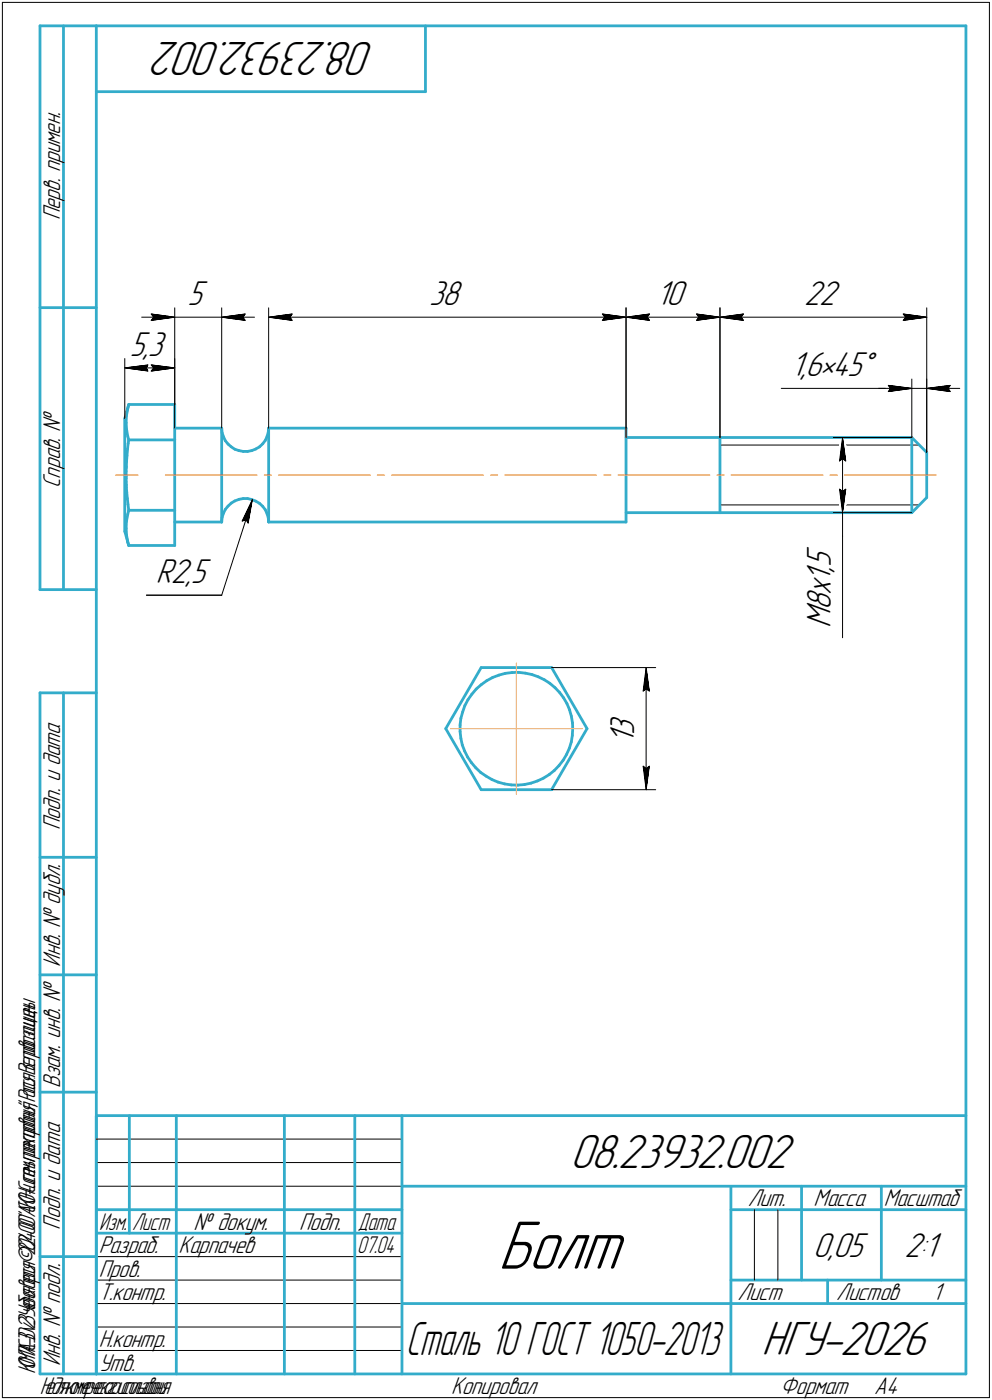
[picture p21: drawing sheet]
<svg xmlns="http://www.w3.org/2000/svg" width="211mm" height="298mm" viewBox="0 0 211 298" stroke-linecap="round" stroke-linejoin="round" font-family="sans-serif">
<defs><g id="words">
<text font-size="15.6" x="106" y="270.1">Болт</text>
<g font-size="10.9">
<text x="79.7" y="9" transform="rotate(-180 79.7 9)">08.23932.002</text>
<text x="121.3" y="248.5">08.23932.002</text>
<text x="162" y="288.5">НГУ-2026</text>
</g>
<text font-size="10.6" x="86.3" y="288.5">Сталь 10 ГОСТ 1050-2013</text>
<g font-size="7.8">
<text x="39.9" y="65">5</text>
<text x="91.3" y="65">38</text>
<text x="139.6" y="65">10</text>
<text x="171.1" y="65">22</text>
<text x="27.6" y="75.8">5,3</text>
<text x="168.2" y="80.1">1,6•45°</text>
<text x="33.2" y="124.2">R2,5</text>
<text x="176.7" y="123.9" transform="rotate(-90 176.7 123.9)">1</text>
<text x="176.7" y="121.7" transform="rotate(-90 176.7 121.7)">,</text>
<text x="176.7" y="120.7" transform="rotate(-90 176.7 120.7)">5</text>
<text x="176.7" y="129.8" transform="rotate(-90 176.7 129.8)">8</text>
<text x="176.7" y="126.6" transform="rotate(-90 176.7 126.6)">x</text>
<text x="176.7" y="133.8" transform="rotate(-90 176.7 133.8)">M</text>
<text x="134.9" y="158.5" transform="rotate(-90 134.9 158.5)">1</text>
<text x="134.9" y="156.4" transform="rotate(-90 134.9 156.4)">3</text>
<text x="173" y="267.5">0,05</text>
<text x="192.4" y="267.5">2:1</text>
</g>
<g font-size="5.5">
<text x="12.8" y="46.9" transform="rotate(-90 12.8 46.9)">Перв. примен.</text>
<text x="12.8" y="103.8" transform="rotate(-90 12.8 103.8)">Справ. №</text>
<text x="12.8" y="176.7" transform="rotate(-90 12.8 176.7)">Подп. и дата</text>
<text x="12.8" y="205.8" transform="rotate(-90 12.8 205.8)">Инв. № дубл.</text>
<text x="12.8" y="231.6" transform="rotate(-90 12.8 231.6)">Взам. инв. №</text>
<text x="159.1" y="256.8">Лит.</text>
<text x="173.1" y="256.8">Масса</text>
<text x="188" y="256.8">Масштаб</text>
<text x="12.8" y="261.7" transform="rotate(-90 12.8 261.7)">Подп. и дата</text>
<text x="41.2" y="261.8">№ докум.</text>
<text x="63.6" y="261.8">Подп.</text>
<text x="21" y="266.8">Разраб.</text>
<text x="38" y="266.8">Карпачев</text>
<text x="21" y="271.8">Пров.</text>
<text x="21" y="276.8">Т.контр.</text>
<text x="156.9" y="276.8">Лист</text>
<text x="177.9" y="276.8">Листов</text>
<text x="198.4" y="276.8">1</text>
<text x="21" y="286.8">Н.контр.</text>
<text x="12.8" y="290.8" transform="rotate(-90 12.8 290.8)">Инв. № подл.</text>
<text x="21" y="291.8">Утв.</text>
<text x="96" y="296.8">Копировал</text>
<text x="166" y="296.8">Формат</text>
<text x="186" y="296.8">A4</text>
</g>
<g font-size="5.4">
<text x="21.1" y="261.8">Изм.</text>
<text x="28.1" y="261.8">Лист</text>
<text x="76.1" y="261.8">Дата</text>
<text x="76" y="266.8">07.04</text>
<text x="7.5" y="292.5" transform="rotate(-90 7.5 292.5)">КОМПАС-3Dv23Учебнаяверсия©2024ООО&quot;АСКОН-Системыпроектирования&quot;,Россия.Всеправазащищены.</text>
<text x="8.5" y="296.7">Недлякоммерческогоиспользования</text>
</g>
</g></defs>
<g fill="none" stroke="#33acca" stroke-width=".59">
<path d="M8.5 5.5v120zM8.5 5.5h12zM13.5 5.5v120zM20.5 5.5v287zM20.5 5.5h185zM20.5 19.5h70zM90.5 5.5v14zM205.5 5.5v287zM8.5 65.5h12zM26.5 89.1v24zM26.8 99.7v.6zM26.8 90l.1 1.4z"/>
<path d="M26.9 99.4l-.1 .3zM26.9 88.6l-.1 1.4zM26.9 98.2v1.2zM26.9 91.4l.3 1.5zM27 97l-.1 1.2zM27.1 95.5l-.1 1.5zM27.2 87l-.3 1.6zM27.2 92.9l.2 .7zM27.3 94.4l-.2 1.1zM27.4 93.6h9.8zM27.4 86.1h9.8zM27.4 93.6l-.1 .8z"/>
<path d="M27.4 86.1l-.2 .9zM27.4 86.1l-.9 3zM37.2 86.1v7.5zM37.2 93.6v15zM37.2 91.1h10zM47.2 91.1v10zM47.2 91.2v.9zM47.2 91.2h.1M47.2 92.1l.3 .9zM47.5 93l.4 .8zM47.9 93.8l.6 .7zM48.5 94.5l.7 .6z"/>
<path d="M49.2 95.1l.8 .5zM50 95.6l.8 .3zM50.8 95.9l.9 .2zM51.7 96.1h1zM52.7 96.1l.9-.2zM53.6 95.9l.8-.3zM54.4 95.6l.8-.5zM55.2 95.1l.7-.6zM56.4 93.8l-.5 .7zM56.8 92.9l-.4 .9zM57.1 92l-.3 .9zM57.1 91.1h76.1z"/>
<path d="M57.1 91.1v.9zM57.1 91.1v10zM133.2 93.1h60.8zM133.2 91.1v20zM153.2 93.1v16zM194 93.1l3.1 3.2zM194 93.1v16zM197.1 96.3v9.6zM26.5 113.1l.9 3zM26.8 112.5l.1 1.5zM26.8 100.3v.8zM26.8 101.1v.4z"/>
<path d="M26.8 101.5v.4zM26.8 101.9v.7zM26.8 102.6l.1 .6zM26.9 111.1l-.1 1.4zM26.9 103.2v.6zM26.9 103.8l.1 1zM26.9 114l.3 1.4zM27 104.8l.1 1.3zM27.1 106.1l.1 1.3zM27.2 109.5l-.3 1.6zM27.2 115.4l.2 .7zM27.2 107.4l.2 1.2z"/>
<path d="M27.4 108.6h9.8zM27.4 116.1h9.8zM27.4 108.6l-.2 .9zM37.2 108.6v7.5zM37.2 111.1h10zM47.2 101.1v10zM47.2 111.1h.1M47.2 110.2v.9zM47.5 109.3l-.3 .9zM47.9 108.5l-.4 .8zM48.5 107.7l.7-.6zM48.5 107.7l-.6 .8z"/>
<path d="M49.2 107.1l.8-.5zM50 106.6l.8-.3zM50.8 106.3l.9-.2zM51.7 106.1h1zM52.7 106.1l.9 .2zM53.6 106.3l.8 .4zM54.4 106.7l.8 .4zM55.2 107.1l.7 .7zM55.9 107.8l.5 .7zM56.4 108.5l.4 .8zM56.8 109.3l.3 .9zM57.1 110.2v.9z"/>
<path d="M57.1 111.1h76.1zM57.1 101.1v10zM133.2 109.1h60.8zM197.1 105.9l-3.1 3.2zM8.5 125.5h12zM8.5 147.5v145zM8.5 147.5h12zM13.5 147.5v145zM94.8 155.1l7.6 13zM97.9 155.7l.1 1.5zM97.9 154.3v1.4zM98 157.2l.3 1.4z"/>
<path d="M98 152.9l-.1 1.4zM98.3 158.6l.5 1.3zM98.4 151.6l-.4 1.3zM98.8 159.9l.7 1.3zM98.9 150.2l-.5 1.4zM99.6 148.9l-.7 1.3zM100.4 147.8l-.8 1.1zM101.3 146.7l-.9 1.1zM101.3 146.7l1.1-.9zM102.4 142.1h14.9zM102.4 145.8l1.1-.9zM102.4 142.1l-7.6 13z"/>
<path d="M103.5 144.9l1.3-.7zM104.8 144.2l1.3-.5zM106.1 143.7l1.4-.4zM107.5 143.3l1.4-.1zM108.9 143.2l1.4-.1zM110.3 143.1l1.5 .2zM111.8 143.3l1.4 .3zM113.2 143.6l1.3 .5zM114.5 144.1l1.3 .6zM115.8 144.7l1.2 .8zM117 145.5l1.1 .9zM117.3 142.1l7.6 13z"/>
<path d="M118.1 146.4l.9 1zM119 147.4l.9 1.1zM119.9 148.5l.7 1.3zM120.6 149.8l.6 1.3zM121.1 159.3l-.6 1.3zM121.2 151.1l.3 1.3zM121.5 157.9l-.4 1.4zM121.5 152.4l.3 1.5zM121.8 156.5l-.3 1.4zM121.8 153.9v1.2zM121.8 155.1v1.4zM124.9 155.1l-7.6 13z"/>
<path d="M99.5 161.2l.8 1.1zM100.3 162.3l.9 1.1zM101.2 163.4l1 1zM102.2 164.4l1.2 .8zM102.4 168.1h14.9zM103.4 165.2l1.2 .7zM104.6 165.9l1.4 .6zM106 166.5l1.4 .4zM107.4 166.9l1.4 .2zM108.8 167.1h1.4zM110.2 167.1l1.4-.1zM111.6 167l1.4-.3z"/>
<path d="M113 166.7l1.3-.5zM114.3 166.2l1.3-.5zM115.6 165.7l1.2-.8zM116.8 164.9l1.1-.9zM118.9 163l-1 1zM119.8 161.8l-.9 1.2zM120.5 160.6l-.7 1.2zM8.5 182.5h12zM8.5 207.5h12zM8.5 232.5h12zM20.5 237.5h185zM20.5 237.5v55z"/>
<path d="M27.5 237.5v25zM37.5 237.5v55zM60.5 237.5v55zM75.5 237.5v55zM85.5 237.5v55zM20.5 257.5h65zM85.5 252.5h120zM155.5 252.5v40zM155.5 257.5h15zM170.5 252.5v20zM170.5 257.5h35zM187.5 252.5v20z"/>
<path d="M8.5 267.5h12zM20.5 262.5h65zM85.5 277.5h70zM155.5 277.5h50zM155.5 272.5h50zM176.1 272.5v5zM8.5 292.5h12zM20.5 292.5h185z"/>
</g>
<g fill="none" stroke="#000" stroke-width=".21">
<path d="M.5 .5v297zM.5 .5h210zM210.5 .5v297zM26.5 76.3v12.8zM26.5 78.3l5.1-.6zM26.5 78.3l5.1 .7zM26.5 78.3h10.7zM30.1 67.5h7.1zM31.1 78.3l.5 .7zM31.6 77.7l-.5 .6zM32.2 79l5-.7zM32.2 77.7l.5 .6z"/>
<path d="M32.2 77.7l5 .6zM32.2 66.8l5 .7zM32.2 66.8l.5 .7zM32.2 68.2l5-.7zM32.7 78.3l-.5 .7zM32.7 67.5l-.5 .7zM37.2 76.3v9.8zM37.2 65.5v25.6zM37.2 67.5h10zM47.2 65.5v25.6zM47.2 67.5l5 .7zM47.2 67.5l5-.7z"/>
<path d="M47.2 67.5h6.9zM51.6 67.5l.6 .7zM52.2 66.8l-.6 .7zM57.1 65.5v25.6zM57.1 67.5l5-.7zM57.1 67.5l5 .7zM57.1 67.5h76.1zM61.7 67.5l.4 .7zM62.1 66.8l-.4 .7zM128.1 68.2l5.1-.7zM128.1 66.8l.6 .7zM128.1 66.8l5.1 .7z"/>
<path d="M128.7 67.5l-.6 .7zM133.2 65.5v25.6zM133.2 65.5v27.6zM133.2 67.5l5-.7zM133.2 67.5l5 .7zM133.2 67.5h20zM137.7 67.5l.5 .7zM138.2 66.8l-.5 .7zM148.2 68.2l5-.7zM148.2 66.8l.5 .7zM148.2 66.8l5 .7zM148.7 67.5l-.5 .7z"/>
<path d="M153.2 65.5v27.6zM153.2 67.5l5-.7zM153.2 67.5l5 .7zM153.2 67.5h43.9zM157.6 67.5l.6 .7zM158.2 66.8l-.6 .7zM192.2 68.2l4.9-.7zM192.2 66.8l.5 .7zM192.2 66.8l4.9 .7zM192.7 67.5l-.5 .7zM197.1 65.5v30.8zM153.2 94.7h40.8z"/>
<path d="M166.2 82.7h22.8zM177.2 93.1h16.8zM178.6 98.1l.6-.5zM179.2 93.1l.7 5zM179.2 97.6l.7 .5zM179.2 93.1l-.6 5zM179.2 93.1v16zM186.9 82.7h7.1zM189 82.7h5zM189 82l5 .7zM189 82l.4 .7zM189 83.4l5-.7z"/>
<path d="M189.4 82.7l-.4 .7zM194 94.7h1.6zM194 80.7v12.4zM194 82.7h3.1zM197.1 80.7v15.6zM197.1 82.7l5 .7zM197.1 82.7l5-.7zM197.1 82.7h7.1zM201.7 82.7l.4 .7zM202.1 82l-.4 .7zM51.5 110.9l.8-.2zM52.3 110.7l.5 .6z"/>
<path d="M53.7 106.4l-.9 4.9zM53.7 106.4l-2.2 4.5zM53.7 106.4l-6.5 20.3zM153.2 107.5h40.8zM177.2 109.1h16.8zM178.6 104.1l.6 5zM178.6 104.1l.6 .5zM179.2 109.1v5zM179.2 114.1v21.7zM179.2 104.6l.7-.5zM179.9 104.1l-.7 5zM194 107.5h1.6z"/>
<path d="M31.2 126.7h16zM117.3 142.1h22.2zM136.8 147.1l.7-.5zM137.5 142.1l.6 5zM137.5 146.6l.6 .5zM137.5 142.1l-.7 5zM137.5 142.1v26zM117.3 168.1h22.2zM136.8 163.1l.7 5zM136.8 163.1l.7 .5zM137.5 163.6l.6-.5zM138.1 163.1l-.6 5z"/>
<path d="M20.5 247.5h65zM20.5 252.5h65zM20.5 242.5h65zM160.5 257.5v15zM165.5 257.5v15zM20.5 267.5h65zM20.5 272.5h65zM20.5 277.5h65zM.5 297.5h210zM20.5 282.5h65zM20.5 287.5h65z"/>
</g>
<g fill="none" stroke="#ff8000" stroke-width=".21">
<path d="M24.6 101.1h4.8zM35.2 101.1h19.5zM56.2 101.1h1.5zM59.2 101.1h19.6zM80.3 101.1h1.5zM83.3 101.1h19.6zM104.4 101.1h1.5zM107.4 101.1h19.5zM128.4 101.1h1.6zM131.5 101.1h19.5zM152.5 101.1h1.6zM155.5 101.1h19.6z"/>
<path d="M176.6 101.1h1.5zM179.6 101.1h19.6zM95.8 155.1h14.1zM109.9 155.1h14zM109.9 155.1v14zM109.9 141.1v14z"/>
</g>
<g fill="#fff" stroke="#fff" stroke-width=".21">
<path d="M27.6 70.2h8.5zM27.6 70.2h8.5zM27.6 70.3h8.5zM27.6 70.3h8.5zM27.6 70.4h8.5zM27.6 70.4h8.5zM27.6 70.4h8.5zM27.6 70.5h8.5zM27.6 70.5h8.5zM27.6 70.6h8.5zM27.6 70.6h8.5zM27.6 70.7h8.5zM27.6 70.7h8.5zM27.6 70.7h8.5zM27.6 70.8h8.5zM27.6 70.8h8.5zM27.6 70.9h8.5zM27.6 70.9h8.5zM27.6 71h8.5zM27.6 71h8.5zM27.6 71h8.5zM27.6 71.1h8.5zM27.6 71.1h8.5zM27.6 71.2h8.5zM27.6 71.2h8.5zM27.6 71.2h8.5zM27.6 71.3h8.5zM27.6 71.3h8.5zM27.6 71.4h8.5zM27.6 71.4h8.5zM27.6 71.5h8.5zM27.6 71.5h8.5zM27.6 71.5h8.5zM27.6 71.6h8.5zM27.6 71.6h8.5zM27.6 71.7h8.5zM27.6 71.7h8.5zM27.6 71.8h8.5zM27.6 71.8h8.5zM27.6 71.8h8.5zM27.6 71.9h8.5zM27.6 71.9h8.5zM27.6 72h8.5zM27.6 72h8.5zM27.6 72.1h8.5zM27.6 72.1h8.5zM27.6 72.1h8.5zM27.6 72.2h8.5zM27.6 72.2h8.5zM27.6 72.3h8.5zM27.6 72.3h8.5zM27.6 72.3h8.5zM27.6 72.4h8.5zM27.6 72.4h8.5zM27.6 72.5h8.5zM27.6 72.5h8.5zM27.6 72.6h8.5zM27.6 72.6h8.5zM27.6 72.6h8.5zM27.6 72.7h8.5zM27.6 72.7h8.5zM27.6 72.8h8.5zM27.6 72.8h8.5zM27.6 72.9h8.5zM27.6 72.9h8.5zM27.6 72.9h8.5zM27.6 73h8.5zM27.6 73h8.5zM27.6 73.1h8.5zM27.6 73.1h8.5zM27.6 73.2h8.5zM27.6 73.2h8.5zM27.6 73.2h8.5zM27.6 73.3h8.5zM27.6 73.3h8.5zM27.6 73.4h8.5zM27.6 73.4h8.5zM27.6 73.4h8.5zM27.6 73.5h8.5zM27.6 73.5h8.5zM27.6 73.6h8.5zM27.6 73.6h8.5zM27.6 73.7h8.5zM27.6 73.7h8.5zM27.6 73.7h8.5zM27.6 73.8h8.5zM27.6 73.8h8.5zM27.6 73.9h8.5zM27.6 73.9h8.5zM27.6 74h8.5zM27.6 74h8.5zM27.6 74h8.5zM27.6 74.1h8.5zM27.6 74.1h8.5zM27.6 74.2h8.5zM27.6 74.2h8.5zM27.6 74.3h8.5zM27.6 74.3h8.5zM27.6 74.3h8.5zM27.6 74.4h8.5zM27.6 74.4h8.5zM27.6 74.5h8.5zM27.6 74.5h8.5zM27.6 74.5h8.5zM27.6 74.6h8.5zM27.6 74.6h8.5zM27.6 74.7h8.5zM27.6 74.7h8.5zM27.6 74.8h8.5zM27.6 74.8h8.5zM27.6 74.8h8.5zM27.6 74.9h8.5zM27.6 74.9h8.5zM27.6 75h8.5zM27.6 75h8.5zM27.6 75.1h8.5zM27.6 75.1h8.5zM27.6 75.1h8.5zM27.6 75.2h8.5zM27.6 75.2h8.5zM27.6 75.3h8.5zM27.6 75.3h8.5zM27.6 75.4h8.5zM27.6 75.4h8.5zM27.6 75.4h8.5zM27.6 75.5h8.5zM27.6 75.5h8.5zM27.6 75.6h8.5zM27.6 75.6h8.5zM27.6 75.6h8.5zM27.6 75.7h8.5zM27.6 75.7h8.5zM27.6 75.8h8.5zM27.6 75.8h8.5zM27.6 75.9h8.5zM27.6 75.9h8.5zM27.6 75.9h8.5zM27.6 76h8.5zM27.6 76h8.5zM27.6 76.1h8.5zM27.6 76.1h8.5zM27.6 76.2h8.5zM27.6 76.2h8.5zM27.6 76.2h8.5zM27.6 76.3h8.5zM27.6 76.3h8.5zM27.6 76.4h8.5zM27.6 76.4h8.5zM27.6 76.5h8.5zM27.6 76.5h8.5zM27.6 76.5h8.5zM27.6 76.6h8.5zM27.6 76.6h8.5zM27.6 76.7h8.5zM27.6 76.7h8.5zM27.6 76.8h8.5zM27.6 76.8h8.5zM27.6 76.8h8.5zM27.6 76.9h8.5zM27.6 76.9h8.5zM27.6 77h8.5zM27.6 77h8.5zM27.6 77h8.5zM27.6 77.1h8.5zM27.6 77.1h8.5zM27.6 77.2h8.5zM27.6 77.2h8.5zM27.6 77.3h8.5zM27.6 77.3h8.5z"/>
<path d="M31.7 77.1h.3zM31.5 77.2h.5zM31.2 77.2h.8zM30.8 77.3h1.2zM30.5 77.3h1.5zM30.2 77.3h1.8zM29.9 77.4h2.1zM29.6 77.4h2.4zM29.3 77.5h2.7zM29 77.5h3zM28.7 77.6h3.3zM28.4 77.6h3.6zM28.3 77.6h3.7zM28.2 77.7h3.8zM28.1 77.7h3.9zM27.9 77.8h4.1zM27.9 77.8h4.1zM27.7 77.9h4.3zM27.6 77.9h4.4zM27.5 77.9h4.5zM27.4 78h4.6zM27.3 78h4.7zM27.2 78.1h4.8zM27.1 78.1h4.9zM27 78.1h5zM26.9 78.2h5.1zM26.8 78.2h5.2zM26.7 78.3h5.3zM26.5 78.3h5.5zM26.7 78.4h5.3zM26.8 78.4h5.2zM26.9 78.4h5.1zM27 78.5h5zM27.1 78.5h4.9zM27.2 78.6h4.8zM27.3 78.6h4.7zM27.4 78.7h4.6zM27.5 78.7h4.5zM27.6 78.7h4.4zM27.7 78.8h4.3zM27.8 78.8h4.2zM27.9 78.9h4.1zM28 78.9h4zM28.1 79h3.9zM28.2 79h3.8zM28.3 79h3.7zM28.4 79.1h3.6zM28.7 79.1h3.3zM29 79.2h3zM29.4 79.2h2.6zM29.7 79.2h2.3zM30.1 79.3h1.9zM30.4 79.3h1.6zM30.7 79.4h1.3zM31.1 79.4h.9zM31.4 79.5h.6zM31.7 79.5h.3z"/>
<path d="M31.7 77.1h.3zM31.7 77.2h.6zM31.7 77.2h.9zM31.7 77.3h1.2zM31.7 77.3h1.5zM31.7 77.3h1.8zM31.7 77.4h2.2zM31.7 77.4h2.5zM31.7 77.5h2.8zM31.7 77.5h3.1zM31.7 77.6h3.4zM31.7 77.6h3.7zM31.7 77.6h3.8zM31.7 77.7h3.9zM31.7 77.7h4zM31.7 77.8h4.1zM31.7 77.8h4.2zM31.7 77.9h4.3zM31.7 77.9h4.5zM31.7 77.9h4.5zM31.7 78h4.7zM31.7 78h4.7zM31.7 78.1h4.9zM31.7 78.1h5zM31.7 78.1h5.1zM31.7 78.2h5.2zM31.7 78.2h5.3zM31.7 78.3h5.4zM31.7 78.3h5.5zM31.7 78.4h5.4zM31.7 78.4h5.3zM31.7 78.4h5.2zM31.7 78.5h5.1zM31.7 78.5h5zM31.7 78.6h4.9zM31.7 78.6h4.8zM31.7 78.7h4.7zM31.7 78.7h4.6zM31.7 78.7h4.5zM31.7 78.8h4.4zM31.7 78.8h4.3zM31.7 78.9h4.2zM31.7 78.9h4.1zM31.7 79h4zM31.7 79h3.9zM31.7 79h3.8zM31.7 79.1h3.7zM31.7 79.1h3.4zM31.7 79.2h3zM31.7 79.2h2.7zM31.7 79.2h2.3zM31.7 79.3h2zM31.7 79.3h1.7zM31.7 79.4h1.3zM31.7 79.4h1zM31.7 79.5h.6zM31.7 79.5h.3z"/>
<path d="M39.9 59.4h4.5zM39.9 59.4h4.5zM39.9 59.5h4.5zM39.9 59.5h4.5zM39.9 59.6h4.5zM39.9 59.6h4.5zM39.9 59.6h4.5zM39.9 59.7h4.5zM39.9 59.7h4.5zM39.9 59.8h4.5zM39.9 59.8h4.5zM39.9 59.9h4.5zM39.9 59.9h4.5zM39.9 59.9h4.5zM39.9 60h4.5zM39.9 60h4.5zM39.9 60.1h4.5zM39.9 60.1h4.5zM39.9 60.2h4.5zM39.9 60.2h4.5zM39.9 60.2h4.5zM39.9 60.3h4.5zM39.9 60.3h4.5zM39.9 60.4h4.5zM39.9 60.4h4.5zM39.9 60.5h4.5zM39.9 60.5h4.5zM39.9 60.5h4.5zM39.9 60.6h4.5zM39.9 60.6h4.5zM39.9 60.7h4.5zM39.9 60.7h4.5zM39.9 60.7h4.5zM39.9 60.8h4.5zM39.9 60.8h4.5zM39.9 60.9h4.5zM39.9 60.9h4.5zM39.9 61h4.5zM39.9 61h4.5zM39.9 61h4.5zM39.9 61.1h4.5zM39.9 61.1h4.5zM39.9 61.2h4.5zM39.9 61.2h4.5zM39.9 61.3h4.5zM39.9 61.3h4.5zM39.9 61.3h4.5zM39.9 61.4h4.5zM39.9 61.4h4.5zM39.9 61.5h4.5zM39.9 61.5h4.5zM39.9 61.6h4.5zM39.9 61.6h4.5zM39.9 61.6h4.5zM39.9 61.7h4.5zM39.9 61.7h4.5zM39.9 61.8h4.5zM39.9 61.8h4.5zM39.9 61.8h4.5zM39.9 61.9h4.5zM39.9 61.9h4.5zM39.9 62h4.5zM39.9 62h4.5zM39.9 62.1h4.5zM39.9 62.1h4.5zM39.9 62.1h4.5zM39.9 62.2h4.5zM39.9 62.2h4.5zM39.9 62.3h4.5zM39.9 62.3h4.5zM39.9 62.4h4.5zM39.9 62.4h4.5zM39.9 62.4h4.5zM39.9 62.5h4.5zM39.9 62.5h4.5zM39.9 62.6h4.5zM39.9 62.6h4.5zM39.9 62.7h4.5zM39.9 62.7h4.5zM39.9 62.7h4.5zM39.9 62.8h4.5zM39.9 62.8h4.5zM39.9 62.9h4.5zM39.9 62.9h4.5zM39.9 62.9h4.5zM39.9 63h4.5zM39.9 63h4.5zM39.9 63.1h4.5zM39.9 63.1h4.5zM39.9 63.2h4.5zM39.9 63.2h4.5zM39.9 63.2h4.5zM39.9 63.3h4.5zM39.9 63.3h4.5zM39.9 63.4h4.5zM39.9 63.4h4.5zM39.9 63.5h4.5zM39.9 63.5h4.5zM39.9 63.5h4.5zM39.9 63.6h4.5zM39.9 63.6h4.5zM39.9 63.7h4.5zM39.9 63.7h4.5zM39.9 63.8h4.5zM39.9 63.8h4.5zM39.9 63.8h4.5zM39.9 63.9h4.5zM39.9 63.9h4.5zM39.9 64h4.5zM39.9 64h4.5zM39.9 64.1h4.5zM39.9 64.1h4.5zM39.9 64.1h4.5zM39.9 64.2h4.5zM39.9 64.2h4.5zM39.9 64.3h4.5zM39.9 64.3h4.5zM39.9 64.3h4.5zM39.9 64.4h4.5zM39.9 64.4h4.5zM39.9 64.5h4.5zM39.9 64.5h4.5zM39.9 64.6h4.5zM39.9 64.6h4.5zM39.9 64.6h4.5zM39.9 64.7h4.5zM39.9 64.7h4.5zM39.9 64.8h4.5zM39.9 64.8h4.5zM39.9 64.9h4.5zM39.9 64.9h4.5zM39.9 64.9h4.5zM39.9 65h4.5zM39.9 65h4.5zM39.9 65.1h4.5zM39.9 65.1h4.5zM39.9 65.2h4.5zM39.9 65.2h4.5zM39.9 65.2h4.5zM39.9 65.3h4.5zM39.9 65.3h4.5zM39.9 65.4h4.5zM39.9 65.4h4.5zM39.9 65.4h4.5zM39.9 65.5h4.5zM39.9 65.5h4.5zM39.9 65.6h4.5zM39.9 65.6h4.5zM39.9 65.7h4.5zM39.9 65.7h4.5zM39.9 65.7h4.5zM39.9 65.8h4.5zM39.9 65.8h4.5zM39.9 65.9h4.5zM39.9 65.9h4.5zM39.9 66h4.5zM39.9 66h4.5zM39.9 66h4.5zM39.9 66.1h4.5zM39.9 66.1h4.5zM39.9 66.2h4.5zM39.9 66.2h4.5zM39.9 66.3h4.5zM39.9 66.3h4.5zM39.9 66.3h4.5zM39.9 66.4h4.5zM39.9 66.4h4.5zM39.9 66.5h4.5z"/>
<path d="M52.4 66.3h.3zM52.1 66.4h.6zM51.7 66.4h1zM51.4 66.5h1.3zM51.1 66.5h1.6zM50.8 66.5h1.9zM50.5 66.6h2.2zM50.2 66.6h2.5zM49.9 66.7h2.8zM49.6 66.7h3.1zM49.3 66.8h3.4zM48.9 66.8h3.8zM48.9 66.8h3.8zM48.8 66.9h3.9zM48.6 66.9h4.1zM48.6 67h4.1zM48.4 67h4.3zM48.3 67.1h4.4zM48.2 67.1h4.5zM48.1 67.1h4.6zM48 67.2h4.7zM47.9 67.2h4.8zM47.8 67.3h4.9zM47.7 67.3h5zM47.6 67.4h5.1zM47.5 67.4h5.2zM47.4 67.4h5.3zM47.3 67.5h5.4zM47.2 67.5h5.5zM47.3 67.6h5.4zM47.4 67.6h5.3zM47.5 67.6h5.2zM47.6 67.7h5.1zM47.7 67.7h5zM47.8 67.8h4.9zM47.9 67.8h4.8zM48 67.9h4.7zM48.1 67.9h4.6zM48.2 67.9h4.5zM48.3 68h4.4zM48.4 68h4.3zM48.6 68.1h4.1zM48.6 68.1h4.1zM48.8 68.2h3.9zM48.9 68.2h3.8zM48.9 68.2h3.8zM49.3 68.3h3.4zM49.6 68.3h3.1zM49.9 68.4h2.8zM50.2 68.4h2.5zM50.5 68.5h2.2zM50.8 68.5h1.9zM51.1 68.5h1.6zM51.4 68.6h1.3zM51.7 68.6h1zM52.1 68.7h.6zM52.4 68.7h.3z"/>
<path d="M31.7 66.3h.3zM31.7 66.4h.6zM31.7 66.4h.9zM31.7 66.5h1.2zM31.7 66.5h1.5zM31.7 66.5h1.8zM31.7 66.6h2.2zM31.7 66.6h2.5zM31.7 66.7h2.8zM31.7 66.7h3.1zM31.7 66.8h3.4zM31.7 66.8h3.7zM31.7 66.8h3.8zM31.7 66.9h3.9zM31.7 66.9h4zM31.7 67h4.1zM31.7 67h4.2zM31.7 67.1h4.3zM31.7 67.1h4.5zM31.7 67.1h4.5zM31.7 67.2h4.7zM31.7 67.2h4.7zM31.7 67.3h4.9zM31.7 67.3h5zM31.7 67.4h5.1zM31.7 67.4h5.2zM31.7 67.4h5.3zM31.7 67.5h5.4zM31.7 67.5h5.5zM31.7 67.6h5.4zM31.7 67.6h5.3zM31.7 67.6h5.2zM31.7 67.7h5.1zM31.7 67.7h5zM31.7 67.8h4.9zM31.7 67.8h4.7zM31.7 67.9h4.7zM31.7 67.9h4.5zM31.7 67.9h4.5zM31.7 68h4.3zM31.7 68h4.2zM31.7 68.1h4.1zM31.7 68.1h4zM31.7 68.2h3.9zM31.7 68.2h3.8zM31.7 68.2h3.7zM31.7 68.3h3.4zM31.7 68.3h3.1zM31.7 68.4h2.8zM31.7 68.4h2.5zM31.7 68.5h2.2zM31.7 68.5h1.8zM31.7 68.5h1.5zM31.7 68.6h1.2zM31.7 68.6h.9zM31.7 68.7h.6zM31.7 68.7h.3z"/>
<path d="M91.3 59.4h7.8zM91.3 59.4h7.8zM91.3 59.5h7.8zM91.3 59.5h7.8zM91.3 59.6h7.8zM91.3 59.6h7.8zM91.3 59.6h7.8zM91.3 59.7h7.8zM91.3 59.7h7.8zM91.3 59.8h7.8zM91.3 59.8h7.8zM91.3 59.9h7.8zM91.3 59.9h7.8zM91.3 59.9h7.8zM91.3 60h7.8zM91.3 60h7.8zM91.3 60.1h7.8zM91.3 60.1h7.8zM91.3 60.2h7.8zM91.3 60.2h7.8zM91.3 60.2h7.8zM91.3 60.3h7.8zM91.3 60.3h7.8zM91.3 60.4h7.8zM91.3 60.4h7.8zM91.3 60.5h7.8zM91.3 60.5h7.8zM91.3 60.5h7.8zM91.3 60.6h7.8zM91.3 60.6h7.8zM91.3 60.7h7.8zM91.3 60.7h7.8zM91.3 60.7h7.8zM91.3 60.8h7.8zM91.3 60.8h7.8zM91.3 60.9h7.8zM91.3 60.9h7.8zM91.3 61h7.8zM91.3 61h7.8zM91.3 61h7.8zM91.3 61.1h7.8zM91.3 61.1h7.8zM91.3 61.2h7.8zM91.3 61.2h7.8zM91.3 61.3h7.8zM91.3 61.3h7.8zM91.3 61.3h7.8zM91.3 61.4h7.8zM91.3 61.4h7.8zM91.3 61.5h7.8zM91.3 61.5h7.8zM91.3 61.6h7.8zM91.3 61.6h7.8zM91.3 61.6h7.8zM91.3 61.7h7.8zM91.3 61.7h7.8zM91.3 61.8h7.8zM91.3 61.8h7.8zM91.3 61.8h7.8zM91.3 61.9h7.8zM91.3 61.9h7.8zM91.3 62h7.8zM91.3 62h7.8zM91.3 62.1h7.8zM91.3 62.1h7.8zM91.3 62.1h7.8zM91.3 62.2h7.8zM91.3 62.2h7.8zM91.3 62.3h7.8zM91.3 62.3h7.8zM91.3 62.4h7.8zM91.3 62.4h7.8zM91.3 62.4h7.8zM91.3 62.5h7.8zM91.3 62.5h7.8zM91.3 62.6h7.8zM91.3 62.6h7.8zM91.3 62.7h7.8zM91.3 62.7h7.8zM91.3 62.7h7.8zM91.3 62.8h7.8zM91.3 62.8h7.8zM91.3 62.9h7.8zM91.3 62.9h7.8zM91.3 62.9h7.8zM91.3 63h7.8zM91.3 63h7.8zM91.3 63.1h7.8zM91.3 63.1h7.8zM91.3 63.2h7.8zM91.3 63.2h7.8zM91.3 63.2h7.8zM91.3 63.3h7.8zM91.3 63.3h7.8zM91.3 63.4h7.8zM91.3 63.4h7.8zM91.3 63.5h7.8zM91.3 63.5h7.8zM91.3 63.5h7.8zM91.3 63.6h7.8zM91.3 63.6h7.8zM91.3 63.7h7.8zM91.3 63.7h7.8zM91.3 63.8h7.8zM91.3 63.8h7.8zM91.3 63.8h7.8zM91.3 63.9h7.8zM91.3 63.9h7.8zM91.3 64h7.8zM91.3 64h7.8zM91.3 64.1h7.8zM91.3 64.1h7.8zM91.3 64.1h7.8zM91.3 64.2h7.8zM91.3 64.2h7.8zM91.3 64.3h7.8zM91.3 64.3h7.8zM91.3 64.3h7.8zM91.3 64.4h7.8zM91.3 64.4h7.8zM91.3 64.5h7.8zM91.3 64.5h7.8zM91.3 64.6h7.8zM91.3 64.6h7.8zM91.3 64.6h7.8zM91.3 64.7h7.8zM91.3 64.7h7.8zM91.3 64.8h7.8zM91.3 64.8h7.8zM91.3 64.9h7.8zM91.3 64.9h7.8zM91.3 64.9h7.8zM91.3 65h7.8zM91.3 65h7.8zM91.3 65.1h7.8zM91.3 65.1h7.8zM91.3 65.2h7.8zM91.3 65.2h7.8zM91.3 65.2h7.8zM91.3 65.3h7.8zM91.3 65.3h7.8zM91.3 65.4h7.8zM91.3 65.4h7.8zM91.3 65.4h7.8zM91.3 65.5h7.8zM91.3 65.5h7.8zM91.3 65.6h7.8zM91.3 65.6h7.8zM91.3 65.7h7.8zM91.3 65.7h7.8zM91.3 65.7h7.8zM91.3 65.8h7.8zM91.3 65.8h7.8zM91.3 65.9h7.8zM91.3 65.9h7.8zM91.3 66h7.8zM91.3 66h7.8zM91.3 66h7.8zM91.3 66.1h7.8zM91.3 66.1h7.8zM91.3 66.2h7.8zM91.3 66.2h7.8zM91.3 66.3h7.8zM91.3 66.3h7.8zM91.3 66.3h7.8zM91.3 66.4h7.8zM91.3 66.4h7.8zM91.3 66.5h7.8z"/>
<path d="M62.4 66.3h.3zM62.1 66.4h.6zM61.7 66.4h1zM61.4 66.5h1.3zM61.1 66.5h1.6zM60.8 66.5h1.9zM60.5 66.6h2.2zM60.2 66.6h2.5zM59.9 66.7h2.8zM59.6 66.7h3.1zM59.3 66.8h3.4zM58.9 66.8h3.8zM58.8 66.8h3.9zM58.8 66.9h3.9zM58.6 66.9h4.1zM58.5 67h4.2zM58.4 67h4.3zM58.3 67.1h4.4zM58.2 67.1h4.5zM58.1 67.1h4.6zM58 67.2h4.7zM57.9 67.2h4.8zM57.8 67.3h4.9zM57.7 67.3h5zM57.6 67.4h5.1zM57.5 67.4h5.2zM57.4 67.4h5.3zM57.3 67.5h5.4zM57.1 67.5h5.6zM57.3 67.6h5.4zM57.4 67.6h5.3zM57.5 67.6h5.2zM57.6 67.7h5.1zM57.7 67.7h5zM57.8 67.8h4.9zM57.9 67.8h4.8zM58 67.9h4.7zM58.1 67.9h4.6zM58.2 67.9h4.5zM58.3 68h4.4zM58.4 68h4.3zM58.5 68.1h4.2zM58.6 68.1h4.1zM58.8 68.2h3.9zM58.8 68.2h3.9zM58.9 68.2h3.8zM59.3 68.3h3.4zM59.6 68.3h3.1zM59.9 68.4h2.8zM60.2 68.4h2.5zM60.5 68.5h2.2zM60.8 68.5h1.9zM61.1 68.5h1.6zM61.4 68.6h1.3zM61.7 68.6h1zM62.1 68.7h.6zM62.4 68.7h.3z"/>
<path d="M127.7 66.3h.3zM127.7 66.4h.6zM127.7 66.4h.9zM127.7 66.5h1.2zM127.7 66.5h1.5zM127.7 66.5h1.8zM127.7 66.6h2.1zM127.7 66.6h2.4zM127.7 66.7h2.8zM127.7 66.7h3.1zM127.7 66.8h3.4zM127.7 66.8h3.7zM127.7 66.8h3.8zM127.7 66.9h3.9zM127.7 66.9h4zM127.7 67h4.1zM127.7 67h4.2zM127.7 67.1h4.3zM127.7 67.1h4.4zM127.7 67.1h4.5zM127.7 67.2h4.6zM127.7 67.2h4.8zM127.7 67.3h4.8zM127.7 67.3h5zM127.7 67.4h5.1zM127.7 67.4h5.2zM127.7 67.4h5.3zM127.7 67.5h5.4zM127.7 67.5h5.5zM127.7 67.6h5.4zM127.7 67.6h5.3zM127.7 67.6h5.2zM127.7 67.7h5.1zM127.7 67.7h5zM127.7 67.8h4.8zM127.7 67.8h4.8zM127.7 67.9h4.6zM127.7 67.9h4.5zM127.7 67.9h4.4zM127.7 68h4.3zM127.7 68h4.2zM127.7 68.1h4.1zM127.7 68.1h4zM127.7 68.2h3.9zM127.7 68.2h3.8zM127.7 68.2h3.7zM127.7 68.3h3.4zM127.7 68.3h3.1zM127.7 68.4h2.8zM127.7 68.4h2.4zM127.7 68.5h2.1zM127.7 68.5h1.8zM127.7 68.5h1.5zM127.7 68.6h1.2zM127.7 68.6h.9zM127.7 68.7h.6zM127.7 68.7h.3z"/>
<path d="M171.1 59.4h8.1zM171.1 59.4h8.1zM171.1 59.5h8.1zM171.1 59.5h8.1zM171.1 59.6h8.1zM171.1 59.6h8.1zM171.1 59.6h8.1zM171.1 59.7h8.1zM171.1 59.7h8.1zM171.1 59.8h8.1zM171.1 59.8h8.1zM171.1 59.9h8.1zM171.1 59.9h8.1zM171.1 59.9h8.1zM171.1 60h8.1zM171.1 60h8.1zM171.1 60.1h8.1zM171.1 60.1h8.1zM171.1 60.2h8.1zM171.1 60.2h8.1zM171.1 60.2h8.1zM171.1 60.3h8.1zM171.1 60.3h8.1zM171.1 60.4h8.1zM171.1 60.4h8.1zM171.1 60.5h8.1zM171.1 60.5h8.1zM171.1 60.5h8.1zM171.1 60.6h8.1zM171.1 60.6h8.1zM171.1 60.7h8.1zM171.1 60.7h8.1zM171.1 60.7h8.1zM171.1 60.8h8.1zM171.1 60.8h8.1zM171.1 60.9h8.1zM171.1 60.9h8.1zM171.1 61h8.1zM171.1 61h8.1zM171.1 61h8.1zM171.1 61.1h8.1zM171.1 61.1h8.1zM171.1 61.2h8.1zM171.1 61.2h8.1zM171.1 61.3h8.1zM171.1 61.3h8.1zM171.1 61.3h8.1zM171.1 61.4h8.1zM171.1 61.4h8.1zM171.1 61.5h8.1zM171.1 61.5h8.1zM171.1 61.6h8.1zM171.1 61.6h8.1zM171.1 61.6h8.1zM171.1 61.7h8.1zM171.1 61.7h8.1zM171.1 61.8h8.1zM171.1 61.8h8.1zM171.1 61.8h8.1zM171.1 61.9h8.1zM171.1 61.9h8.1zM171.1 62h8.1zM171.1 62h8.1zM171.1 62.1h8.1zM171.1 62.1h8.1zM171.1 62.1h8.1zM171.1 62.2h8.1zM171.1 62.2h8.1zM171.1 62.3h8.1zM171.1 62.3h8.1zM171.1 62.4h8.1zM171.1 62.4h8.1zM171.1 62.4h8.1zM171.1 62.5h8.1zM171.1 62.5h8.1zM171.1 62.6h8.1zM171.1 62.6h8.1zM171.1 62.7h8.1zM171.1 62.7h8.1zM171.1 62.7h8.1zM171.1 62.8h8.1zM171.1 62.8h8.1zM171.1 62.9h8.1zM171.1 62.9h8.1zM171.1 62.9h8.1zM171.1 63h8.1zM171.1 63h8.1zM171.1 63.1h8.1zM171.1 63.1h8.1zM171.1 63.2h8.1zM171.1 63.2h8.1zM171.1 63.2h8.1zM171.1 63.3h8.1zM171.1 63.3h8.1zM171.1 63.4h8.1zM171.1 63.4h8.1zM171.1 63.5h8.1zM171.1 63.5h8.1zM171.1 63.5h8.1zM171.1 63.6h8.1zM171.1 63.6h8.1zM171.1 63.7h8.1zM171.1 63.7h8.1zM171.1 63.8h8.1zM171.1 63.8h8.1zM171.1 63.8h8.1zM171.1 63.9h8.1zM171.1 63.9h8.1zM171.1 64h8.1zM171.1 64h8.1zM171.1 64.1h8.1zM171.1 64.1h8.1zM171.1 64.1h8.1zM171.1 64.2h8.1zM171.1 64.2h8.1zM171.1 64.3h8.1zM171.1 64.3h8.1zM171.1 64.3h8.1zM171.1 64.4h8.1zM171.1 64.4h8.1zM171.1 64.5h8.1zM171.1 64.5h8.1zM171.1 64.6h8.1zM171.1 64.6h8.1zM171.1 64.6h8.1zM171.1 64.7h8.1zM171.1 64.7h8.1zM171.1 64.8h8.1zM171.1 64.8h8.1zM171.1 64.9h8.1zM171.1 64.9h8.1zM171.1 64.9h8.1zM171.1 65h8.1zM171.1 65h8.1zM171.1 65.1h8.1zM171.1 65.1h8.1zM171.1 65.2h8.1zM171.1 65.2h8.1zM171.1 65.2h8.1zM171.1 65.3h8.1zM171.1 65.3h8.1zM171.1 65.4h8.1zM171.1 65.4h8.1zM171.1 65.4h8.1zM171.1 65.5h8.1zM171.1 65.5h8.1zM171.1 65.6h8.1zM171.1 65.6h8.1zM171.1 65.7h8.1zM171.1 65.7h8.1zM171.1 65.7h8.1zM171.1 65.8h8.1zM171.1 65.8h8.1zM171.1 65.9h8.1zM171.1 65.9h8.1zM171.1 66h8.1zM171.1 66h8.1zM171.1 66h8.1zM171.1 66.1h8.1zM171.1 66.1h8.1zM171.1 66.2h8.1zM171.1 66.2h8.1zM171.1 66.3h8.1zM171.1 66.3h8.1zM171.1 66.3h8.1zM171.1 66.4h8.1zM171.1 66.4h8.1zM171.1 66.5h8.1z"/>
<path d="M158.4 66.3h.3zM158.1 66.4h.6zM157.7 66.4h1zM157.4 66.5h1.3zM157.1 66.5h1.6zM156.8 66.5h1.9zM156.5 66.6h2.2zM156.2 66.6h2.5zM155.9 66.7h2.8zM155.6 66.7h3.1zM155.3 66.8h3.4zM154.9 66.8h3.8zM154.9 66.8h3.8zM154.8 66.9h3.9zM154.6 66.9h4.1zM154.6 67h4.1zM154.4 67h4.3zM154.3 67.1h4.4zM154.2 67.1h4.5zM154.1 67.1h4.6zM154 67.2h4.7zM153.9 67.2h4.8zM153.8 67.3h4.9zM153.7 67.3h5zM153.6 67.4h5.1zM153.5 67.4h5.2zM153.4 67.4h5.3zM153.3 67.5h5.4zM153.2 67.5h5.5zM153.3 67.6h5.4zM153.4 67.6h5.3zM153.5 67.6h5.2zM153.6 67.7h5.1zM153.7 67.7h5zM153.8 67.8h4.9zM153.9 67.8h4.8zM154 67.9h4.7zM154.1 67.9h4.6zM154.2 67.9h4.5zM154.3 68h4.4zM154.4 68h4.3zM154.6 68.1h4.1zM154.6 68.1h4.1zM154.8 68.2h3.9zM154.9 68.2h3.8zM154.9 68.2h3.8zM155.3 68.3h3.4zM155.6 68.3h3.1zM155.9 68.4h2.8zM156.2 68.4h2.5zM156.5 68.5h2.2zM156.8 68.5h1.9zM157.1 68.5h1.6zM157.4 68.6h1.3zM157.7 68.6h1zM158.1 68.7h.6zM158.4 68.7h.3z"/>
<path d="M191.6 66.3h.4zM191.6 66.4h.7zM191.6 66.4h1zM191.6 66.5h1.3zM191.6 66.5h1.6zM191.6 66.5h1.9zM191.6 66.6h2.2zM191.6 66.6h2.5zM191.6 66.7h2.8zM191.6 66.7h3.2zM191.6 66.8h3.5zM191.6 66.8h3.8zM191.6 66.8h3.9zM191.6 66.9h4zM191.6 66.9h4.1zM191.6 67h4.2zM191.6 67h4.3zM191.6 67.1h4.4zM191.6 67.1h4.5zM191.6 67.1h4.6zM191.6 67.2h4.7zM191.6 67.2h4.8zM191.6 67.3h5zM191.6 67.3h5zM191.6 67.4h5.2zM191.6 67.4h5.2zM191.6 67.4h5.4zM191.6 67.5h5.5zM191.6 67.5h5.5zM191.6 67.6h5.5zM191.6 67.6h5.4zM191.6 67.6h5.2zM191.6 67.7h5.2zM191.6 67.7h5zM191.6 67.8h5zM191.6 67.8h4.8zM191.6 67.9h4.7zM191.6 67.9h4.6zM191.6 67.9h4.5zM191.6 68h4.4zM191.6 68h4.3zM191.6 68.1h4.2zM191.6 68.1h4.1zM191.6 68.2h4zM191.6 68.2h3.9zM191.6 68.2h3.8zM191.6 68.3h3.5zM191.6 68.3h3.2zM191.6 68.4h2.8zM191.6 68.4h2.5zM191.6 68.5h2.2zM191.6 68.5h1.9zM191.6 68.5h1.6zM191.6 68.6h1.3zM191.6 68.6h1zM191.6 68.7h.7zM191.6 68.7h.4z"/>
<path d="M53.6 106.5h.1zM53.6 106.6h.1zM53.5 106.6h.2zM53.5 106.6h.2zM53.5 106.7h.2zM53.4 106.7h.3zM53.4 106.8h.3zM53.3 106.8h.4zM53.3 106.8h.4zM53.3 106.9h.5zM53.2 106.9h.6zM53.2 107h.6zM53.2 107h.6zM53.1 107.1h.7zM53.1 107.1h.7zM53 107.1h.8zM53 107.2h.8zM53 107.2h.8zM53 107.3h.8zM52.9 107.3h.9zM52.9 107.4h.9zM52.8 107.4h1zM52.8 107.4h1zM52.7 107.5h1.1zM52.7 107.5h1.1zM52.7 107.6h1.1zM52.7 107.6h1.1zM52.6 107.7h1.2zM52.6 107.7h1.2zM52.5 107.7h1.3zM52.5 107.8h1.3zM52.5 107.8h1.3zM52.5 107.9h1.3zM52.5 107.9h1.3zM52.4 107.9h1.4zM52.4 108h1.4zM52.4 108h1.4zM52.4 108.1h1.4zM52.3 108.1h1.5zM52.3 108.2h1.5zM52.3 108.2h1.5zM52.3 108.2h1.5zM52.2 108.3h1.6zM52.2 108.3h1.6zM52.2 108.4h1.6zM52.2 108.4h1.6zM52.2 108.5h1.6zM52.2 108.5h1.6zM52.1 108.5h1.7zM52.1 108.6h1.7zM52.1 108.6h1.7zM52.1 108.7h1.7zM52.1 108.7h1.7zM52 108.8h1.8zM52 108.8h1.8zM52 108.8h1.8zM52 108.9h1.8zM51.9 108.9h1.9zM51.9 109h1.9zM51.9 109h1.8zM51.9 109.1h1.8zM51.9 109.1h1.8zM51.9 109.1h1.8zM51.8 109.2h1.9zM51.8 109.2h1.9zM51.8 109.3h1.9zM51.8 109.3h1.9zM51.7 109.3h2zM51.7 109.4h2zM51.7 109.4h2zM51.7 109.5h1.9zM51.6 109.5h2zM51.6 109.6h2zM51.6 109.6h2zM51.6 109.6h2zM51.6 109.7h2zM51.6 109.7h2zM51.6 109.8h2zM51.5 109.8h2.1zM51.5 109.9h2.1zM51.5 109.9h2.1zM51.5 109.9h2.1zM51.4 110h2.2zM51.4 110h2.2zM51.4 110.1h2.2zM51.4 110.1h2.2zM51.4 110.2h2.1zM51.4 110.2h2.1zM51.3 110.2h2.2zM51.3 110.3h2.2zM51.3 110.3h2.2zM51.3 110.4h2.2zM51.3 110.4h2.2zM51.2 110.4h2.3zM51.2 110.5h2.3zM51.2 110.5h2.3zM51.2 110.6h2.3zM51.1 110.6h2.3zM51.1 110.7h2.3zM51.1 110.7h2.3zM51.1 110.7h2.3zM51.1 110.8h2.3zM51.1 110.8h2.3zM51 110.9h2.4zM51 110.9h2.4zM51 111h2.4zM51 111h2.4zM50.9 111h2.5zM50.9 111.1h2.4zM50.9 111.1h2.4zM50.9 111.2h2.4zM50.8 111.2h2.5zM51 111.3h2.3zM51.1 111.3h2.2zM51.3 111.3h2zM51.4 111.4h1.9zM51.5 111.4h1.8zM51.6 111.5h1.7zM51.8 111.5h1.5zM51.9 111.5h1.4zM52 111.6h1.3zM52.2 111.6h1.1zM52.3 111.7h1zM52.4 111.7h.9zM52.5 111.8h.7zM52.7 111.8h.5zM52.8 111.8h.4zM52.9 111.9h.3zM53 111.9h.2z"/>
<path d="M33.1 118.6h12.1zM33.1 118.6h12.1zM33.1 118.7h12.1zM33.1 118.7h12.1zM33.1 118.7h12.1zM33.1 118.8h12.1zM33.1 118.8h12.1zM33.1 118.9h12.1zM33.1 118.9h12.1zM33.1 119h12.1zM33.1 119h12.1zM33.1 119h12.1zM33.1 119.1h12.1zM33.1 119.1h12.1zM33.1 119.2h12.1zM33.1 119.2h12.1zM33.1 119.3h12.1zM33.1 119.3h12.1zM33.1 119.3h12.1zM33.1 119.4h12.1zM33.1 119.4h12.1zM33.1 119.5h12.1zM33.1 119.5h12.1zM33.1 119.5h12.1zM33.1 119.6h12.1zM33.1 119.6h12.1zM33.1 119.7h12.1zM33.1 119.7h12.1zM33.1 119.8h12.1zM33.1 119.8h12.1zM33.1 119.8h12.1zM33.1 119.9h12.1zM33.1 119.9h12.1zM33.1 120h12.1zM33.1 120h12.1zM33.1 120.1h12.1zM33.1 120.1h12.1zM33.1 120.1h12.1zM33.1 120.2h12.1zM33.1 120.2h12.1zM33.1 120.3h12.1zM33.1 120.3h12.1zM33.1 120.4h12.1zM33.1 120.4h12.1zM33.1 120.4h12.1zM33.1 120.5h12.1zM33.1 120.5h12.1zM33.1 120.6h12.1zM33.1 120.6h12.1zM33.1 120.6h12.1zM33.1 120.7h12.1zM33.1 120.7h12.1zM33.1 120.8h12.1zM33.1 120.8h12.1zM33.1 120.9h12.1zM33.1 120.9h12.1zM33.1 120.9h12.1zM33.1 121h12.1zM33.1 121h12.1zM33.1 121.1h12.1zM33.1 121.1h12.1zM33.1 121.2h12.1zM33.1 121.2h12.1zM33.1 121.2h12.1zM33.1 121.3h12.1zM33.1 121.3h12.1zM33.1 121.4h12.1zM33.1 121.4h12.1zM33.1 121.5h12.1zM33.1 121.5h12.1zM33.1 121.5h12.1zM33.1 121.6h12.1zM33.1 121.6h12.1zM33.1 121.7h12.1zM33.1 121.7h12.1zM33.1 121.8h12.1zM33.1 121.8h12.1zM33.1 121.8h12.1zM33.1 121.9h12.1zM33.1 121.9h12.1zM33.1 122h12.1zM33.1 122h12.1zM33.1 122h12.1zM33.1 122.1h12.1zM33.1 122.1h12.1zM33.1 122.2h12.1zM33.1 122.2h12.1zM33.1 122.3h12.1zM33.1 122.3h12.1zM33.1 122.3h12.1zM33.1 122.4h12.1zM33.1 122.4h12.1zM33.1 122.5h12.1zM33.1 122.5h12.1zM33.1 122.6h12.1zM33.1 122.6h12.1zM33.1 122.6h12.1zM33.1 122.7h12.1zM33.1 122.7h12.1zM33.1 122.8h12.1zM33.1 122.8h12.1zM33.1 122.9h12.1zM33.1 122.9h12.1zM33.1 122.9h12.1zM33.1 123h12.1zM33.1 123h12.1zM33.1 123.1h12.1zM33.1 123.1h12.1zM33.1 123.1h12.1zM33.1 123.2h12.1zM33.1 123.2h12.1zM33.1 123.3h12.1zM33.1 123.3h12.1zM33.1 123.4h12.1zM33.1 123.4h12.1zM33.1 123.4h12.1zM33.1 123.5h12.1zM33.1 123.5h12.1zM33.1 123.6h12.1zM33.1 123.6h12.1zM33.1 123.7h12.1zM33.1 123.7h12.1zM33.1 123.7h12.1zM33.1 123.8h12.1zM33.1 123.8h12.1zM33.1 123.9h12.1zM33.1 123.9h12.1zM33.1 124h12.1zM33.1 124h12.1zM33.1 124h12.1zM33.1 124.1h12.1zM33.1 124.1h12.1zM33.1 124.2h12.1zM33.1 124.2h12.1zM33.1 124.2h12.1zM33.1 124.3h12.1zM33.1 124.3h12.1zM33.1 124.4h12.1zM33.1 124.4h12.1zM33.1 124.5h12.1zM33.1 124.5h12.1zM33.1 124.5h12.1zM33.1 124.6h12.1zM33.1 124.6h12.1zM33.1 124.7h12.1zM33.1 124.7h12.1zM33.1 124.8h12.1zM33.1 124.8h12.1zM33.1 124.8h12.1zM33.1 124.9h12.1zM33.1 124.9h12.1zM33.1 125h12.1zM33.1 125h12.1zM33.1 125.1h12.1zM33.1 125.1h12.1zM33.1 125.1h12.1zM33.1 125.2h12.1zM33.1 125.2h12.1zM33.1 125.3h12.1zM33.1 125.3h12.1zM33.1 125.3h12.1zM33.1 125.4h12.1zM33.1 125.4h12.1zM33.1 125.5h12.1zM33.1 125.5h12.1zM33.1 125.6h12.1zM33.1 125.6h12.1zM33.1 125.6h12.1zM33.1 125.7h12.1z"/>
<path d="M171.1 116.1h7.2zM171.1 116.1h7.2zM171.1 116.2h7.2zM171.1 116.2h7.2zM171.1 116.2h7.2zM171.1 116.3h7.2zM171.1 116.3h7.2zM171.1 116.4h7.2zM171.1 116.4h7.2zM171.1 116.5h7.2zM171.1 116.5h7.2zM171.1 116.5h7.2zM171.1 116.6h7.2zM171.1 116.6h7.2zM171.1 116.7h7.2zM171.1 116.7h7.2zM171.1 116.8h7.2zM171.1 116.8h7.2zM171.1 116.8h7.2zM171.1 116.9h7.2zM171.1 116.9h7.2zM171.1 117h7.2zM171.1 117h7.2zM171.1 117.1h7.2zM171.1 117.1h7.2zM171.1 117.1h7.2zM171.1 117.2h7.2zM171.1 117.2h7.2zM171.1 117.3h7.2zM171.1 117.3h7.2zM171.1 117.3h7.2zM171.1 117.4h7.2zM171.1 117.4h7.2zM171.1 117.5h7.2zM171.1 117.5h7.2zM171.1 117.6h7.2zM171.1 117.6h7.2zM171.1 117.6h7.2zM171.1 117.7h7.2zM171.1 117.7h7.2zM171.1 117.8h7.2zM171.1 117.8h7.2zM171.1 117.9h7.2zM171.1 117.9h7.2zM171.1 117.9h7.2zM171.1 118h7.2zM171.1 118h7.2zM171.1 118.1h7.2zM171.1 118.1h7.2zM171.1 118.2h7.2zM171.1 118.2h7.2zM171.1 118.2h7.2zM171.1 118.3h7.2zM171.1 118.3h7.2zM171.1 118.4h7.2zM171.1 118.4h7.2zM171.1 118.4h7.2zM171.1 118.5h7.2zM171.1 118.5h7.2zM171.1 118.6h7.2zM171.1 118.6h7.2zM171.1 118.7h7.2zM171.1 118.7h7.2zM171.1 118.7h7.2zM171.1 118.8h7.2zM171.1 118.8h7.2zM171.1 118.9h7.2zM171.1 118.9h7.2zM171.1 119h7.2zM171.1 119h7.2zM171.1 119h7.2zM171.1 119.1h7.2zM171.1 119.1h7.2zM171.1 119.2h7.2zM171.1 119.2h7.2zM171.1 119.3h7.2zM171.1 119.3h7.2zM171.1 119.3h7.2zM171.1 119.4h7.2zM171.1 119.4h7.2zM171.1 119.5h7.2zM171.1 119.5h7.2zM171.1 119.5h7.2zM171.1 119.6h7.2zM171.1 119.6h7.2zM171.1 119.7h7.2zM171.1 119.7h7.2zM171.1 119.8h7.2zM171.1 119.8h7.2zM171.1 119.8h7.2zM171.1 119.9h7.2zM171.1 119.9h7.2zM171.1 120h7.2zM171.1 120h7.2zM171.1 120.1h7.2zM171.1 120.1h7.2zM171.1 120.1h7.2zM171.1 120.2h7.2zM171.1 120.2h7.2zM171.1 120.3h7.2zM171.1 120.3h7.2zM171.1 120.4h7.2zM171.1 120.4h7.2zM171.1 120.4h7.2zM171.1 120.5h7.2zM171.1 120.5h7.2zM171.1 120.6h7.2zM171.1 120.6h7.2zM171.1 120.6h7.2zM171.1 120.7h7.2zM171.1 120.7h7.2zM171.1 120.8h7.2zM171.1 120.8h7.2zM171.1 120.9h7.2zM171.1 120.9h7.2zM171.1 120.9h7.2zM171.1 121h7.2zM171.1 121h7.2zM171.1 121.1h7.2zM171.1 121.1h7.2zM171.1 121.2h7.2zM171.1 121.2h7.2zM171.1 121.2h7.2zM171.1 121.3h7.2zM171.1 121.3h7.2zM171.1 121.4h7.2zM171.1 121.4h7.2zM171.1 121.5h7.2zM171.1 121.5h7.2zM171.1 121.5h7.2zM171.1 121.6h7.2zM171.1 121.6h7.2zM171.1 121.7h7.2zM171.1 121.7h7.2zM171.1 121.8h7.2zM171.1 121.8h7.2zM171.1 121.8h7.2zM171.1 121.9h7.2zM171.1 121.9h7.2zM171.1 122h7.2zM171.1 122h7.2zM171.1 122h7.2zM171.1 122.1h7.2zM171.1 122.1h7.2zM171.1 122.2h7.2zM171.1 122.2h7.2zM171.1 122.3h7.2zM171.1 122.3h7.2zM171.1 122.3h7.2zM171.1 122.4h7.2zM171.1 122.4h7.2zM171.1 122.5h7.2zM171.1 122.5h7.2zM171.1 122.6h7.2zM171.1 122.6h7.2zM171.1 122.6h7.2zM171.1 122.7h7.2zM171.1 122.7h7.2zM171.1 122.8h7.2zM171.1 122.8h7.2zM171.1 122.9h7.2zM171.1 122.9h7.2zM171.1 122.9h7.2zM171.1 123h7.2zM171.1 123h7.2zM171.1 123.1h7.2zM171.1 123.1h7.2zM171.1 123.1h7.2zM171.1 123.2h7.2zM171.1 123.2h7.2zM171.1 123.3h7.2zM171.1 123.3h7.2zM171.1 123.4h7.2zM171.1 123.4h7.2zM171.1 123.4h7.2zM171.1 123.5h7.2zM171.1 123.5h7.2zM171.1 123.6h7.2zM171.1 123.6h7.2zM171.1 123.7h7.2zM171.1 123.7h7.2zM171.1 123.7h7.2zM171.1 123.8h7.2zM171.1 123.8h7.2zM171.1 123.9h7.2zM171.1 123.9h7.2zM171.1 124h7.2zM171.1 124h7.2zM171.1 124h7.2zM171.1 124.1h7.2zM171.1 124.1h7.2zM171.1 124.2h7.2zM171.1 124.2h7.2zM171.1 124.2h7.2zM171.1 124.3h7.2zM171.1 124.3h7.2zM171.1 124.4h7.2zM171.1 124.4h7.2zM171.1 124.5h7.2zM171.1 124.5h7.2zM171.1 124.5h7.2zM171.1 124.6h7.2zM171.1 124.6h7.2zM171.1 124.7h7.2zM171.1 124.7h7.2zM171.1 124.8h7.2zM171.1 124.8h7.2zM171.1 124.8h7.2zM171.1 124.9h7.2zM171.1 124.9h7.2zM171.1 125h7.2zM171.1 125h7.2zM171.1 125.1h7.2zM171.1 125.1h7.2zM171.1 125.1h7.2zM171.1 125.2h7.2zM171.1 125.2h7.2zM171.1 125.3h7.2zM171.1 125.3h7.2zM171.1 125.3h7.2zM171.1 125.4h7.2zM171.1 125.4h7.2zM171.1 125.5h7.2zM171.1 125.5h7.2zM171.1 125.6h7.2zM171.1 125.6h7.2zM171.1 125.6h7.2zM171.1 125.7h7.2zM171.1 125.7h7.2zM171.1 125.8h7.2zM171.1 125.8h7.2zM171.1 125.9h7.2zM171.1 125.9h7.2zM171.1 125.9h7.2zM171.1 126h7.2zM171.1 126h7.2zM171.1 126.1h7.2zM171.1 126.1h7.2zM171.1 126.2h7.2zM171.1 126.2h7.2zM171.1 126.2h7.2zM171.1 126.3h7.2zM171.1 126.3h7.2zM171.1 126.4h7.2zM171.1 126.4h7.2zM171.1 126.4h7.2zM171.1 126.5h7.2zM171.1 126.5h7.2zM171.1 126.6h7.2zM171.1 126.6h7.2zM171.1 126.7h7.2zM171.1 126.7h7.2zM171.1 126.7h7.2zM171.1 126.8h7.2zM171.1 126.8h7.2zM171.1 126.9h7.2zM171.1 126.9h7.2zM171.1 127h7.2zM171.1 127h7.2zM171.1 127h7.2zM171.1 127.1h7.2zM171.1 127.1h7.2zM171.1 127.2h7.2zM171.1 127.2h7.2zM171.1 127.3h7.2zM171.1 127.3h7.2zM171.1 127.3h7.2zM171.1 127.4h7.2zM171.1 127.4h7.2zM171.1 127.5h7.2zM171.1 127.5h7.2zM171.1 127.6h7.2zM171.1 127.6h7.2zM171.1 127.6h7.2zM171.1 127.7h7.2zM171.1 127.7h7.2zM171.1 127.8h7.2zM171.1 127.8h7.2zM171.1 127.8h7.2zM171.1 127.9h7.2zM171.1 127.9h7.2zM171.1 128h7.2zM171.1 128h7.2zM171.1 128.1h7.2zM171.1 128.1h7.2zM171.1 128.1h7.2zM171.1 128.2h7.2zM171.1 128.2h7.2zM171.1 128.3h7.2zM171.1 128.3h7.2zM171.1 128.4h7.2zM171.1 128.4h7.2zM171.1 128.4h7.2zM171.1 128.5h7.2zM171.1 128.5h7.2zM171.1 128.6h7.2zM171.1 128.6h7.2zM171.1 128.7h7.2zM171.1 128.7h7.2zM171.1 128.7h7.2zM171.1 128.8h7.2zM171.1 128.8h7.2zM171.1 128.9h7.2zM171.1 128.9h7.2zM171.1 128.9h7.2zM171.1 129h7.2zM171.1 129h7.2zM171.1 129.1h7.2zM171.1 129.1h7.2zM171.1 129.2h7.2zM171.1 129.2h7.2zM171.1 129.2h7.2zM171.1 129.3h7.2zM171.1 129.3h7.2zM171.1 129.4h7.2zM171.1 129.4h7.2zM171.1 129.5h7.2zM171.1 129.5h7.2zM171.1 129.5h7.2zM171.1 129.6h7.2zM171.1 129.6h7.2zM171.1 129.7h7.2zM171.1 129.7h7.2zM171.1 129.8h7.2zM171.1 129.8h7.2zM171.1 129.8h7.2zM171.1 129.9h7.2zM171.1 129.9h7.2zM171.1 130h7.2zM171.1 130h7.2zM171.1 130h7.2zM171.1 130.1h7.2zM171.1 130.1h7.2zM171.1 130.2h7.2zM171.1 130.2h7.2zM171.1 130.3h7.2zM171.1 130.3h7.2zM171.1 130.3h7.2zM171.1 130.4h7.2zM171.1 130.4h7.2zM171.1 130.5h7.2zM171.1 130.5h7.2zM171.1 130.6h7.2zM171.1 130.6h7.2zM171.1 130.6h7.2zM171.1 130.7h7.2zM171.1 130.7h7.2zM171.1 130.8h7.2zM171.1 130.8h7.2zM171.1 130.9h7.2zM171.1 130.9h7.2zM171.1 130.9h7.2zM171.1 131h7.2zM171.1 131h7.2zM171.1 131.1h7.2zM171.1 131.1h7.2zM171.1 131.1h7.2zM171.1 131.2h7.2zM171.1 131.2h7.2zM171.1 131.3h7.2zM171.1 131.3h7.2zM171.1 131.4h7.2zM171.1 131.4h7.2zM171.1 131.4h7.2zM171.1 131.5h7.2zM171.1 131.5h7.2zM171.1 131.6h7.2zM171.1 131.6h7.2zM171.1 131.7h7.2zM171.1 131.7h7.2zM171.1 131.7h7.2zM171.1 131.8h7.2zM171.1 131.8h7.2zM171.1 131.9h7.2zM171.1 131.9h7.2zM171.1 132h7.2zM171.1 132h7.2zM171.1 132h7.2zM171.1 132.1h7.2zM171.1 132.1h7.2zM171.1 132.2h7.2zM171.1 132.2h7.2zM171.1 132.2h7.2zM171.1 132.3h7.2zM171.1 132.3h7.2zM171.1 132.4h7.2zM171.1 132.4h7.2zM171.1 132.5h7.2zM171.1 132.5h7.2zM171.1 132.5h7.2zM171.1 132.6h7.2zM171.1 132.6h7.2zM171.1 132.7h7.2zM171.1 132.7h7.2zM171.1 132.8h7.2zM171.1 132.8h7.2zM171.1 132.8h7.2zM171.1 132.9h7.2zM171.1 132.9h7.2zM171.1 133h7.2zM171.1 133h7.2zM171.1 133.1h7.2zM171.1 133.1h7.2zM171.1 133.1h7.2zM171.1 133.2h7.2zM171.1 133.2h7.2zM171.1 133.3h7.2zM171.1 133.3h7.2zM171.1 133.3h7.2zM171.1 133.4h7.2zM171.1 133.4h7.2zM171.1 133.5h7.2zM171.1 133.5h7.2zM171.1 133.6h7.2zM171.1 133.6h7.2zM171.1 133.6h7.2zM171.1 133.7h7.2zM171.1 133.7h7.2z"/>
<path d="M178 103.6h2.5zM178.1 103.7h2.4zM178.1 103.7h2.4zM178.1 103.8h2.4zM178.1 103.8h2.4zM178.1 103.8h2.4zM178.1 103.9h2.4zM178.1 103.9h2.4zM178.1 104h2.3zM178.1 104h2.3zM178.1 104.1h2.3zM178.1 104.1h2.3zM178.1 104.1h2.3zM178.1 104.2h2.3zM178.1 104.2h2.3zM178.1 104.3h2.3zM178.1 104.3h2.3zM178.1 104.4h2.3zM178.1 104.4h2.3zM178.1 104.4h2.3zM178.1 104.5h2.3zM178.1 104.5h2.3zM178.1 104.6h2.3zM178.2 104.6h2.2zM178.2 104.6h2.1zM178.2 104.7h2.1zM178.2 104.7h2.1zM178.2 104.8h2.1zM178.2 104.8h2.1zM178.2 104.9h2.1zM178.2 104.9h2.1zM178.2 104.9h2.1zM178.2 105h2.1zM178.2 105h2.1zM178.2 105.1h2.1zM178.2 105.1h2.1zM178.2 105.2h2.1zM178.3 105.2h2zM178.3 105.2h2zM178.3 105.3h2zM178.3 105.3h2zM178.3 105.4h2zM178.3 105.4h2zM178.3 105.5h2zM178.3 105.5h2zM178.3 105.5h2zM178.3 105.6h2zM178.3 105.6h2zM178.3 105.7h1.9zM178.3 105.7h1.9zM178.3 105.7h1.9zM178.3 105.8h1.9zM178.4 105.8h1.8zM178.4 105.9h1.8zM178.4 105.9h1.8zM178.4 106h1.8zM178.4 106h1.8zM178.4 106h1.8zM178.4 106.1h1.8zM178.4 106.1h1.8zM178.4 106.2h1.8zM178.4 106.2h1.8zM178.4 106.3h1.8zM178.4 106.3h1.8zM178.4 106.3h1.7zM178.4 106.4h1.7zM178.4 106.4h1.7zM178.4 106.5h1.7zM178.4 106.5h1.7zM178.4 106.6h1.7zM178.4 106.6h1.7zM178.4 106.6h1.7zM178.4 106.7h1.7zM178.4 106.7h1.7zM178.5 106.8h1.6zM178.5 106.8h1.6zM178.5 106.8h1.6zM178.5 106.9h1.6zM178.5 106.9h1.6zM178.5 107h1.6zM178.5 107h1.5zM178.5 107.1h1.5zM178.5 107.1h1.5zM178.5 107.1h1.5zM178.5 107.2h1.5zM178.5 107.2h1.5zM178.5 107.3h1.5zM178.5 107.3h1.5zM178.5 107.4h1.5zM178.6 107.4h1.4zM178.6 107.4h1.4zM178.6 107.5h1.4zM178.6 107.5h1.4zM178.6 107.6h1.3zM178.6 107.6h1.3zM178.6 107.7h1.3zM178.7 107.7h1.2zM178.7 107.7h1.2zM178.7 107.8h1.1zM178.7 107.8h1.1zM178.7 107.9h1.1zM178.8 107.9h1zM178.8 107.9h.9zM178.8 108h.9zM178.8 108h.9zM178.8 108.1h.9zM178.9 108.1h.8zM178.9 108.2h.8zM178.9 108.2h.8zM178.9 108.2h.7zM178.9 108.3h.7zM178.9 108.3h.7zM178.9 108.4h.7zM179 108.4h.6zM179 108.5h.5zM179 108.5h.5zM179 108.5h.5zM179 108.6h.5zM179.1 108.6h.4zM179.1 108.7h.4zM179.1 108.7h.4zM179.1 108.8h.3zM179.1 108.8h.3zM179.2 108.8h.2zM179.2 108.9h.2zM179.2 108.9h.2zM179.2 109h.1zM179.2 109h.1z"/>
<path d="M179.2 93.3h.1zM179.2 93.3h.1zM179.2 93.3h.2zM179.2 93.4h.2zM179.2 93.4h.2zM179.1 93.5h.3zM179.1 93.5h.3zM179.1 93.6h.4zM179.1 93.6h.4zM179.1 93.6h.4zM179 93.7h.5zM179 93.7h.5zM179 93.8h.5zM179 93.8h.5zM179 93.9h.6zM178.9 93.9h.7zM178.9 93.9h.7zM178.9 94h.7zM178.9 94h.7zM178.9 94.1h.8zM178.9 94.1h.8zM178.9 94.1h.8zM178.8 94.2h.9zM178.8 94.2h.9zM178.8 94.3h.9zM178.8 94.3h.9zM178.8 94.4h1zM178.7 94.4h1.1zM178.7 94.4h1.1zM178.7 94.5h1.1zM178.7 94.5h1.2zM178.7 94.6h1.2zM178.6 94.6h1.3zM178.6 94.7h1.3zM178.6 94.7h1.3zM178.6 94.7h1.4zM178.6 94.8h1.4zM178.6 94.8h1.4zM178.6 94.9h1.4zM178.5 94.9h1.5zM178.5 95h1.5zM178.5 95h1.5zM178.5 95h1.5zM178.5 95.1h1.5zM178.5 95.1h1.5zM178.5 95.2h1.5zM178.5 95.2h1.5zM178.5 95.2h1.5zM178.5 95.3h1.6zM178.5 95.3h1.6zM178.5 95.4h1.6zM178.5 95.4h1.6zM178.5 95.5h1.6zM178.5 95.5h1.6zM178.4 95.5h1.7zM178.4 95.6h1.7zM178.4 95.6h1.7zM178.4 95.7h1.7zM178.4 95.7h1.7zM178.4 95.8h1.7zM178.4 95.8h1.7zM178.4 95.8h1.7zM178.4 95.9h1.7zM178.4 95.9h1.7zM178.4 96h1.8zM178.4 96h1.8zM178.4 96.1h1.8zM178.4 96.1h1.8zM178.4 96.1h1.8zM178.4 96.2h1.8zM178.4 96.2h1.8zM178.4 96.3h1.8zM178.4 96.3h1.8zM178.4 96.4h1.8zM178.4 96.4h1.8zM178.4 96.4h1.8zM178.3 96.5h1.9zM178.3 96.5h1.9zM178.3 96.6h1.9zM178.3 96.6h1.9zM178.3 96.6h2zM178.3 96.7h2zM178.3 96.7h2zM178.3 96.8h2zM178.3 96.8h2zM178.3 96.9h2zM178.3 96.9h2zM178.3 96.9h2zM178.3 97h2zM178.3 97h2zM178.3 97.1h2zM178.2 97.1h2.1zM178.2 97.2h2.1zM178.2 97.2h2.1zM178.2 97.2h2.1zM178.2 97.3h2.1zM178.2 97.3h2.1zM178.2 97.4h2.1zM178.2 97.4h2.1zM178.2 97.5h2.1zM178.2 97.5h2.1zM178.2 97.5h2.1zM178.2 97.6h2.1zM178.2 97.6h2.1zM178.2 97.7h2.2zM178.1 97.7h2.3zM178.1 97.7h2.3zM178.1 97.8h2.3zM178.1 97.8h2.3zM178.1 97.9h2.3zM178.1 97.9h2.3zM178.1 98h2.3zM178.1 98h2.3zM178.1 98h2.3zM178.1 98.1h2.3zM178.1 98.1h2.3zM178.1 98.2h2.3zM178.1 98.2h2.3zM178.1 98.3h2.3zM178.1 98.3h2.3zM178.1 98.3h2.4zM178.1 98.4h2.4zM178.1 98.4h2.4zM178.1 98.5h2.4zM178.1 98.5h2.4zM178.1 98.6h2.4zM178.1 98.6h2.4z"/>
<path d="M139.6 59.4h7.1zM139.6 59.4h7.1zM139.6 59.5h7.1zM139.6 59.5h7.1zM139.6 59.6h7.1zM139.6 59.6h7.1zM139.6 59.6h7.1zM139.6 59.7h7.1zM139.6 59.7h7.1zM139.6 59.8h7.1zM139.6 59.8h7.1zM139.6 59.9h7.1zM139.6 59.9h7.1zM139.6 59.9h7.1zM139.6 60h7.1zM139.6 60h7.1zM139.6 60.1h7.1zM139.6 60.1h7.1zM139.6 60.2h7.1zM139.6 60.2h7.1zM139.6 60.2h7.1zM139.6 60.3h7.1zM139.6 60.3h7.1zM139.6 60.4h7.1zM139.6 60.4h7.1zM139.6 60.5h7.1zM139.6 60.5h7.1zM139.6 60.5h7.1zM139.6 60.6h7.1zM139.6 60.6h7.1zM139.6 60.7h7.1zM139.6 60.7h7.1zM139.6 60.7h7.1zM139.6 60.8h7.1zM139.6 60.8h7.1zM139.6 60.9h7.1zM139.6 60.9h7.1zM139.6 61h7.1zM139.6 61h7.1zM139.6 61h7.1zM139.6 61.1h7.1zM139.6 61.1h7.1zM139.6 61.2h7.1zM139.6 61.2h7.1zM139.6 61.3h7.1zM139.6 61.3h7.1zM139.6 61.3h7.1zM139.6 61.4h7.1zM139.6 61.4h7.1zM139.6 61.5h7.1zM139.6 61.5h7.1zM139.6 61.6h7.1zM139.6 61.6h7.1zM139.6 61.6h7.1zM139.6 61.7h7.1zM139.6 61.7h7.1zM139.6 61.8h7.1zM139.6 61.8h7.1zM139.6 61.8h7.1zM139.6 61.9h7.1zM139.6 61.9h7.1zM139.6 62h7.1zM139.6 62h7.1zM139.6 62.1h7.1zM139.6 62.1h7.1zM139.6 62.1h7.1zM139.6 62.2h7.1zM139.6 62.2h7.1zM139.6 62.3h7.1zM139.6 62.3h7.1zM139.6 62.4h7.1zM139.6 62.4h7.1zM139.6 62.4h7.1zM139.6 62.5h7.1zM139.6 62.5h7.1zM139.6 62.6h7.1zM139.6 62.6h7.1zM139.6 62.7h7.1zM139.6 62.7h7.1zM139.6 62.7h7.1zM139.6 62.8h7.1zM139.6 62.8h7.1zM139.6 62.9h7.1zM139.6 62.9h7.1zM139.6 62.9h7.1zM139.6 63h7.1zM139.6 63h7.1zM139.6 63.1h7.1zM139.6 63.1h7.1zM139.6 63.2h7.1zM139.6 63.2h7.1zM139.6 63.2h7.1zM139.6 63.3h7.1zM139.6 63.3h7.1zM139.6 63.4h7.1zM139.6 63.4h7.1zM139.6 63.5h7.1zM139.6 63.5h7.1zM139.6 63.5h7.1zM139.6 63.6h7.1zM139.6 63.6h7.1zM139.6 63.7h7.1zM139.6 63.7h7.1zM139.6 63.8h7.1zM139.6 63.8h7.1zM139.6 63.8h7.1zM139.6 63.9h7.1zM139.6 63.9h7.1zM139.6 64h7.1zM139.6 64h7.1zM139.6 64.1h7.1zM139.6 64.1h7.1zM139.6 64.1h7.1zM139.6 64.2h7.1zM139.6 64.2h7.1zM139.6 64.3h7.1zM139.6 64.3h7.1zM139.6 64.3h7.1zM139.6 64.4h7.1zM139.6 64.4h7.1zM139.6 64.5h7.1zM139.6 64.5h7.1zM139.6 64.6h7.1zM139.6 64.6h7.1zM139.6 64.6h7.1zM139.6 64.7h7.1zM139.6 64.7h7.1zM139.6 64.8h7.1zM139.6 64.8h7.1zM139.6 64.9h7.1zM139.6 64.9h7.1zM139.6 64.9h7.1zM139.6 65h7.1zM139.6 65h7.1zM139.6 65.1h7.1zM139.6 65.1h7.1zM139.6 65.2h7.1zM139.6 65.2h7.1zM139.6 65.2h7.1zM139.6 65.3h7.1zM139.6 65.3h7.1zM139.6 65.4h7.1zM139.6 65.4h7.1zM139.6 65.4h7.1zM139.6 65.5h7.1zM139.6 65.5h7.1zM139.6 65.6h7.1zM139.6 65.6h7.1zM139.6 65.7h7.1zM139.6 65.7h7.1zM139.6 65.7h7.1zM139.6 65.8h7.1zM139.6 65.8h7.1zM139.6 65.9h7.1zM139.6 65.9h7.1zM139.6 66h7.1zM139.6 66h7.1zM139.6 66h7.1zM139.6 66.1h7.1zM139.6 66.1h7.1zM139.6 66.2h7.1zM139.6 66.2h7.1zM139.6 66.3h7.1zM139.6 66.3h7.1zM139.6 66.3h7.1zM139.6 66.4h7.1zM139.6 66.4h7.1zM139.6 66.5h7.1z"/>
<path d="M147.7 66.3h.3zM147.7 66.4h.6zM147.7 66.4h.9zM147.7 66.5h1.2zM147.7 66.5h1.5zM147.7 66.5h1.8zM147.7 66.6h2.2zM147.7 66.6h2.5zM147.7 66.7h2.8zM147.7 66.7h3.1zM147.7 66.8h3.4zM147.7 66.8h3.7zM147.7 66.8h3.8zM147.7 66.9h3.9zM147.7 66.9h4zM147.7 67h4.1zM147.7 67h4.2zM147.7 67.1h4.3zM147.7 67.1h4.4zM147.7 67.1h4.5zM147.7 67.2h4.7zM147.7 67.2h4.7zM147.7 67.3h4.9zM147.7 67.3h5zM147.7 67.4h5.1zM147.7 67.4h5.2zM147.7 67.4h5.3zM147.7 67.5h5.4zM147.7 67.5h5.5zM147.7 67.6h5.4zM147.7 67.6h5.3zM147.7 67.6h5.2zM147.7 67.7h5.1zM147.7 67.7h5zM147.7 67.8h4.9zM147.7 67.8h4.7zM147.7 67.9h4.7zM147.7 67.9h4.5zM147.7 67.9h4.4zM147.7 68h4.3zM147.7 68h4.2zM147.7 68.1h4.1zM147.7 68.1h4zM147.7 68.2h3.9zM147.7 68.2h3.8zM147.7 68.2h3.7zM147.7 68.3h3.4zM147.7 68.3h3.1zM147.7 68.4h2.8zM147.7 68.4h2.5zM147.7 68.5h2.2zM147.7 68.5h1.8zM147.7 68.5h1.5zM147.7 68.6h1.2zM147.7 68.6h.9zM147.7 68.7h.6zM147.7 68.7h.3z"/>
<path d="M138.3 66.3h.3zM138 66.4h.6zM137.8 66.4h.8zM137.4 66.5h1.2zM137.1 66.5h1.5zM136.8 66.5h1.8zM136.5 66.6h2.1zM136.2 66.6h2.4zM135.9 66.7h2.7zM135.6 66.7h3zM135.3 66.8h3.3zM135 66.8h3.6zM134.9 66.8h3.7zM134.8 66.9h3.8zM134.7 66.9h3.9zM134.6 67h4zM134.5 67h4.1zM134.4 67.1h4.2zM134.2 67.1h4.4zM134.2 67.1h4.4zM134 67.2h4.6zM133.9 67.2h4.7zM133.8 67.3h4.8zM133.7 67.3h4.9zM133.6 67.4h5zM133.5 67.4h5.1zM133.4 67.4h5.2zM133.3 67.5h5.3zM133.2 67.5h5.4zM133.3 67.6h5.3zM133.4 67.6h5.2zM133.5 67.6h5.1zM133.6 67.7h5zM133.7 67.7h4.9zM133.8 67.8h4.8zM133.9 67.8h4.7zM134 67.9h4.6zM134.2 67.9h4.4zM134.2 67.9h4.4zM134.4 68h4.2zM134.5 68h4.1zM134.6 68.1h4zM134.7 68.1h3.9zM134.8 68.2h3.8zM134.9 68.2h3.7zM135 68.2h3.6zM135.3 68.3h3.3zM135.6 68.3h3zM135.9 68.4h2.7zM136.2 68.4h2.4zM136.5 68.5h2.1zM136.8 68.5h1.8zM137.1 68.5h1.5zM137.4 68.6h1.2zM137.8 68.6h.8zM138 68.7h.6zM138.3 68.7h.3z"/>
<path d="M168.2 74.4h18.8zM168.2 74.5h18.8zM168.2 74.5h18.8zM168.2 74.5h18.8zM168.2 74.6h18.8zM168.2 74.6h18.8zM168.2 74.7h18.8zM168.2 74.7h18.8zM168.2 74.8h18.8zM168.2 74.8h18.8zM168.2 74.8h18.8zM168.2 74.9h18.8zM168.2 74.9h18.8zM168.2 75h18.8zM168.2 75h18.8zM168.2 75.1h18.8zM168.2 75.1h18.8zM168.2 75.1h18.8zM168.2 75.2h18.8zM168.2 75.2h18.8zM168.2 75.3h18.8zM168.2 75.3h18.8zM168.2 75.4h18.8zM168.2 75.4h18.8zM168.2 75.4h18.8zM168.2 75.5h18.8zM168.2 75.5h18.8zM168.2 75.6h18.8zM168.2 75.6h18.8zM168.2 75.6h18.8zM168.2 75.7h18.8zM168.2 75.7h18.8zM168.2 75.8h18.8zM168.2 75.8h18.8zM168.2 75.9h18.8zM168.2 75.9h18.8zM168.2 75.9h18.8zM168.2 76h18.8zM168.2 76h18.8zM168.2 76.1h18.8zM168.2 76.1h18.8zM168.2 76.2h18.8zM168.2 76.2h18.8zM168.2 76.2h18.8zM168.2 76.3h18.8zM168.2 76.3h18.8zM168.2 76.4h18.8zM168.2 76.4h18.8zM168.2 76.5h18.8zM168.2 76.5h18.8zM168.2 76.5h18.8zM168.2 76.6h18.8zM168.2 76.6h18.8zM168.2 76.7h18.8zM168.2 76.7h18.8zM168.2 76.8h18.8zM168.2 76.8h18.8zM168.2 76.8h18.8zM168.2 76.9h18.8zM168.2 76.9h18.8zM168.2 77h18.8zM168.2 77h18.8zM168.2 77h18.8zM168.2 77.1h18.8zM168.2 77.1h18.8zM168.2 77.2h18.8zM168.2 77.2h18.8zM168.2 77.3h18.8zM168.2 77.3h18.8zM168.2 77.3h18.8zM168.2 77.4h18.8zM168.2 77.4h18.8zM168.2 77.5h18.8zM168.2 77.5h18.8zM168.2 77.6h18.8zM168.2 77.6h18.8zM168.2 77.6h18.8zM168.2 77.7h18.8zM168.2 77.7h18.8zM168.2 77.8h18.8zM168.2 77.8h18.8zM168.2 77.9h18.8zM168.2 77.9h18.8zM168.2 77.9h18.8zM168.2 78h18.8zM168.2 78h18.8zM168.2 78.1h18.8zM168.2 78.1h18.8zM168.2 78.1h18.8zM168.2 78.2h18.8zM168.2 78.2h18.8zM168.2 78.3h18.8zM168.2 78.3h18.8zM168.2 78.4h18.8zM168.2 78.4h18.8zM168.2 78.4h18.8zM168.2 78.5h18.8zM168.2 78.5h18.8zM168.2 78.6h18.8zM168.2 78.6h18.8zM168.2 78.7h18.8zM168.2 78.7h18.8zM168.2 78.7h18.8zM168.2 78.8h18.8zM168.2 78.8h18.8zM168.2 78.9h18.8zM168.2 78.9h18.8zM168.2 79h18.8zM168.2 79h18.8zM168.2 79h18.8zM168.2 79.1h18.8zM168.2 79.1h18.8zM168.2 79.2h18.8zM168.2 79.2h18.8zM168.2 79.2h18.8zM168.2 79.3h18.8zM168.2 79.3h18.8zM168.2 79.4h18.8zM168.2 79.4h18.8zM168.2 79.5h18.8zM168.2 79.5h18.8zM168.2 79.5h18.8zM168.2 79.6h18.8zM168.2 79.6h18.8zM168.2 79.7h18.8zM168.2 79.7h18.8zM168.2 79.8h18.8zM168.2 79.8h18.8zM168.2 79.8h18.8zM168.2 79.9h18.8zM168.2 79.9h18.8zM168.2 80h18.8zM168.2 80h18.8zM168.2 80.1h18.8zM168.2 80.1h18.8zM168.2 80.1h18.8zM168.2 80.2h18.8zM168.2 80.2h18.8zM168.2 80.3h18.8zM168.2 80.3h18.8zM168.2 80.3h18.8zM168.2 80.4h18.8zM168.2 80.4h18.8zM168.2 80.5h18.8zM168.2 80.5h18.8zM168.2 80.6h18.8zM168.2 80.6h18.8zM168.2 80.6h18.8zM168.2 80.7h18.8zM168.2 80.7h18.8zM168.2 80.8h18.8zM168.2 80.8h18.8zM168.2 80.9h18.8zM168.2 80.9h18.8zM168.2 80.9h18.8zM168.2 81h18.8zM168.2 81h18.8zM168.2 81.1h18.8zM168.2 81.1h18.8zM168.2 81.2h18.8zM168.2 81.2h18.8zM168.2 81.2h18.8zM168.2 81.3h18.8zM168.2 81.3h18.8zM168.2 81.4h18.8zM168.2 81.4h18.8zM168.2 81.4h18.8zM168.2 81.5h18.8zM168.2 81.5h18.8zM168.2 81.6h18.8zM168.2 81.6h18.8zM168.2 81.7h18.8z"/>
<path d="M202.4 81.5h.2zM202.1 81.5h.5zM201.8 81.6h.8zM201.4 81.6h1.2zM201.1 81.7h1.5zM200.8 81.7h1.8zM200.5 81.7h2.1zM200.2 81.8h2.4zM199.9 81.8h2.7zM199.6 81.9h3zM199.3 81.9h3.3zM199 82h3.6zM198.9 82h3.7zM198.8 82h3.8zM198.7 82.1h3.9zM198.5 82.1h4.1zM198.5 82.2h4.1zM198.3 82.2h4.3zM198.2 82.3h4.4zM198.1 82.3h4.5zM198 82.3h4.6zM197.9 82.4h4.7zM197.8 82.4h4.8zM197.7 82.5h4.9zM197.6 82.5h5zM197.5 82.5h5.1zM197.4 82.6h5.2zM197.3 82.6h5.3zM197.1 82.7h5.5zM197.3 82.7h5.3zM197.4 82.8h5.2zM197.5 82.8h5.1zM197.6 82.8h5zM197.7 82.9h4.9zM197.8 82.9h4.8zM197.9 83h4.7zM198 83h4.6zM198.1 83.1h4.5zM198.2 83.1h4.4zM198.3 83.1h4.3zM198.4 83.2h4.2zM198.5 83.2h4.1zM198.6 83.3h4zM198.7 83.3h3.9zM198.8 83.4h3.8zM198.9 83.4h3.7zM199 83.4h3.6zM199.3 83.5h3.3zM199.6 83.5h3zM200 83.6h2.6zM200.3 83.6h2.3zM200.7 83.7h1.9zM201 83.7h1.6zM201.3 83.7h1.3zM201.7 83.8h.9zM202 83.8h.6zM202.4 83.9h.2z"/>
<path d="M188.5 81.5h.3zM188.5 81.5h.6zM188.5 81.6h.9zM188.5 81.6h1.2zM188.5 81.7h1.5zM188.5 81.7h1.8zM188.5 81.7h2.2zM188.5 81.8h2.5zM188.5 81.8h2.8zM188.5 81.9h3.1zM188.5 81.9h3.4zM188.5 82h3.7zM188.5 82h3.8zM188.5 82h3.9zM188.5 82.1h4zM188.5 82.1h4.1zM188.5 82.2h4.2zM188.5 82.2h4.3zM188.5 82.3h4.5zM188.5 82.3h4.5zM188.5 82.3h4.7zM188.5 82.4h4.8zM188.5 82.4h4.9zM188.5 82.5h5zM188.5 82.5h5.1zM188.5 82.5h5.2zM188.5 82.6h5.3zM188.5 82.6h5.4zM188.5 82.7h5.5zM188.5 82.7h5.4zM188.5 82.8h5.3zM188.5 82.8h5.2zM188.5 82.8h5.1zM188.5 82.9h5zM188.5 82.9h4.9zM188.5 83h4.8zM188.5 83h4.7zM188.5 83.1h4.6zM188.5 83.1h4.5zM188.5 83.1h4.4zM188.5 83.2h4.3zM188.5 83.2h4.2zM188.5 83.3h4.1zM188.5 83.3h4zM188.5 83.4h3.9zM188.5 83.4h3.8zM188.5 83.4h3.7zM188.5 83.5h3.4zM188.5 83.5h3zM188.5 83.6h2.7zM188.5 83.6h2.3zM188.5 83.7h2zM188.5 83.7h1.7zM188.5 83.7h1.3zM188.5 83.8h1zM188.5 83.8h.6zM188.5 83.9h.3z"/>
<path d="M129.3 151.8h7.2zM129.3 151.8h7.2zM129.3 151.8h7.2zM129.3 151.9h7.2zM129.3 151.9h7.2zM129.3 152h7.2zM129.3 152h7.2zM129.3 152.1h7.2zM129.3 152.1h7.2zM129.3 152.1h7.2zM129.3 152.2h7.2zM129.3 152.2h7.2zM129.3 152.3h7.2zM129.3 152.3h7.2zM129.3 152.4h7.2zM129.3 152.4h7.2zM129.3 152.4h7.2zM129.3 152.5h7.2zM129.3 152.5h7.2zM129.3 152.6h7.2zM129.3 152.6h7.2zM129.3 152.7h7.2zM129.3 152.7h7.2zM129.3 152.7h7.2zM129.3 152.8h7.2zM129.3 152.8h7.2zM129.3 152.9h7.2zM129.3 152.9h7.2zM129.3 153h7.2zM129.3 153h7.2zM129.3 153h7.2zM129.3 153.1h7.2zM129.3 153.1h7.2zM129.3 153.2h7.2zM129.3 153.2h7.2zM129.3 153.2h7.2zM129.3 153.3h7.2zM129.3 153.3h7.2zM129.3 153.4h7.2zM129.3 153.4h7.2zM129.3 153.5h7.2zM129.3 153.5h7.2zM129.3 153.5h7.2zM129.3 153.6h7.2zM129.3 153.6h7.2zM129.3 153.7h7.2zM129.3 153.7h7.2zM129.3 153.8h7.2zM129.3 153.8h7.2zM129.3 153.8h7.2zM129.3 153.9h7.2zM129.3 153.9h7.2zM129.3 154h7.2zM129.3 154h7.2zM129.3 154.1h7.2zM129.3 154.1h7.2zM129.3 154.1h7.2zM129.3 154.2h7.2zM129.3 154.2h7.2zM129.3 154.3h7.2zM129.3 154.3h7.2zM129.3 154.3h7.2zM129.3 154.4h7.2zM129.3 154.4h7.2zM129.3 154.5h7.2zM129.3 154.5h7.2zM129.3 154.6h7.2zM129.3 154.6h7.2zM129.3 154.6h7.2zM129.3 154.7h7.2zM129.3 154.7h7.2zM129.3 154.8h7.2zM129.3 154.8h7.2zM129.3 154.9h7.2zM129.3 154.9h7.2zM129.3 154.9h7.2zM129.3 155h7.2zM129.3 155h7.2zM129.3 155.1h7.2zM129.3 155.1h7.2zM129.3 155.2h7.2zM129.3 155.2h7.2zM129.3 155.2h7.2zM129.3 155.3h7.2zM129.3 155.3h7.2zM129.3 155.4h7.2zM129.3 155.4h7.2zM129.3 155.4h7.2zM129.3 155.5h7.2zM129.3 155.5h7.2zM129.3 155.6h7.2zM129.3 155.6h7.2zM129.3 155.7h7.2zM129.3 155.7h7.2zM129.3 155.7h7.2zM129.3 155.8h7.2zM129.3 155.8h7.2zM129.3 155.9h7.2zM129.3 155.9h7.2zM129.3 156h7.2zM129.3 156h7.2zM129.3 156h7.2zM129.3 156.1h7.2zM129.3 156.1h7.2zM129.3 156.2h7.2zM129.3 156.2h7.2zM129.3 156.3h7.2zM129.3 156.3h7.2zM129.3 156.3h7.2zM129.3 156.4h7.2zM129.3 156.4h7.2zM129.3 156.5h7.2zM129.3 156.5h7.2zM129.3 156.5h7.2zM129.3 156.6h7.2zM129.3 156.6h7.2zM129.3 156.7h7.2zM129.3 156.7h7.2zM129.3 156.8h7.2zM129.3 156.8h7.2zM129.3 156.8h7.2zM129.3 156.9h7.2zM129.3 156.9h7.2zM129.3 157h7.2zM129.3 157h7.2zM129.3 157.1h7.2zM129.3 157.1h7.2zM129.3 157.1h7.2zM129.3 157.2h7.2zM129.3 157.2h7.2zM129.3 157.3h7.2zM129.3 157.3h7.2zM129.3 157.4h7.2zM129.3 157.4h7.2zM129.3 157.4h7.2zM129.3 157.5h7.2zM129.3 157.5h7.2zM129.3 157.6h7.2zM129.3 157.6h7.2zM129.3 157.6h7.2zM129.3 157.7h7.2zM129.3 157.7h7.2zM129.3 157.8h7.2zM129.3 157.8h7.2zM129.3 157.9h7.2zM129.3 157.9h7.2zM129.3 157.9h7.2zM129.3 158h7.2zM129.3 158h7.2zM129.3 158.1h7.2zM129.3 158.1h7.2zM129.3 158.2h7.2zM129.3 158.2h7.2zM129.3 158.2h7.2zM129.3 158.3h7.2zM129.3 158.3h7.2zM129.3 158.4h7.2zM129.3 158.4h7.2zM129.3 158.5h7.2z"/>
<path d="M137.4 142.2h.1zM137.4 142.3h.1zM137.4 142.3h.2zM137.4 142.4h.2zM137.4 142.4h.2zM137.3 142.5h.3zM137.3 142.5h.3zM137.3 142.5h.4zM137.3 142.6h.4zM137.3 142.6h.4zM137.2 142.7h.5zM137.2 142.7h.5zM137.2 142.7h.6zM137.2 142.8h.6zM137.2 142.8h.6zM137.2 142.9h.6zM137.2 142.9h.6zM137.1 143h.7zM137.1 143h.7zM137.1 143h.8zM137.1 143.1h.8zM137.1 143.1h.8zM137 143.2h.9zM137 143.2h1zM137 143.3h1zM137 143.3h1zM137 143.3h1zM136.9 143.4h1.1zM136.9 143.4h1.1zM136.9 143.5h1.1zM136.9 143.5h1.2zM136.9 143.6h1.2zM136.9 143.6h1.2zM136.9 143.6h1.2zM136.9 143.7h1.2zM136.8 143.7h1.4zM136.8 143.8h1.4zM136.8 143.8h1.4zM136.8 143.8h1.4zM136.7 143.9h1.5zM136.7 143.9h1.6zM136.7 144h1.6zM136.7 144h1.6zM136.7 144.1h1.6zM136.7 144.1h1.6zM136.7 144.1h1.6zM136.7 144.2h1.6zM136.7 144.2h1.6zM136.7 144.3h1.6zM136.7 144.3h1.6zM136.7 144.4h1.6zM136.7 144.4h1.6zM136.7 144.4h1.6zM136.7 144.5h1.6zM136.7 144.5h1.6zM136.7 144.6h1.6zM136.7 144.6h1.6zM136.7 144.7h1.6zM136.7 144.7h1.6zM136.7 144.7h1.6zM136.7 144.8h1.6zM136.6 144.8h1.7zM136.6 144.9h1.7zM136.6 144.9h1.7zM136.6 144.9h1.8zM136.6 145h1.8zM136.6 145h1.8zM136.6 145.1h1.8zM136.6 145.1h1.8zM136.6 145.2h1.8zM136.6 145.2h1.8zM136.6 145.2h1.8zM136.6 145.3h1.8zM136.6 145.3h1.8zM136.6 145.4h1.8zM136.6 145.4h1.8zM136.5 145.5h1.9zM136.5 145.5h1.9zM136.5 145.5h1.9zM136.5 145.6h1.9zM136.5 145.6h2zM136.5 145.7h2zM136.5 145.7h2zM136.5 145.8h2zM136.5 145.8h2zM136.5 145.8h2zM136.5 145.9h2zM136.5 145.9h2zM136.5 146h2zM136.5 146h2zM136.5 146h2zM136.4 146.1h2.1zM136.4 146.1h2.1zM136.4 146.2h2.1zM136.4 146.2h2.1zM136.4 146.3h2.1zM136.4 146.3h2.2zM136.4 146.3h2.2zM136.4 146.4h2.2zM136.4 146.4h2.2zM136.4 146.5h2.2zM136.4 146.5h2.2zM136.4 146.6h2.2zM136.4 146.6h2.2zM136.4 146.6h2.2zM136.4 146.7h2.2zM136.4 146.7h2.2zM136.4 146.8h2.2zM136.4 146.8h2.2zM136.4 146.9h2.2zM136.4 146.9h2.2zM136.4 146.9h2.2zM136.4 147h2.2zM136.3 147h2.3zM136.3 147.1h2.3zM136.3 147.1h2.3zM136.3 147.2h2.3zM136.3 147.2h2.3zM136.3 147.2h2.3zM136.3 147.3h2.3zM136.3 147.3h2.4zM136.3 147.4h2.4zM136.3 147.4h2.4zM136.3 147.4h2.4zM136.3 147.5h2.4zM136.3 147.5h2.4zM136.3 147.6h2.4z"/>
<path d="M136.2 162.6h2.5zM136.3 162.7h2.4zM136.3 162.7h2.4zM136.3 162.8h2.4zM136.3 162.8h2.4zM136.3 162.9h2.4zM136.3 162.9h2.4zM136.3 162.9h2.4zM136.3 163h2.3zM136.3 163h2.3zM136.3 163.1h2.3zM136.3 163.1h2.3zM136.3 163.2h2.3zM136.3 163.2h2.3zM136.3 163.2h2.3zM136.4 163.3h2.2zM136.4 163.3h2.2zM136.4 163.4h2.2zM136.4 163.4h2.2zM136.4 163.4h2.2zM136.4 163.5h2.2zM136.4 163.5h2.2zM136.4 163.6h2.2zM136.4 163.6h2.2zM136.4 163.7h2.2zM136.4 163.7h2.2zM136.4 163.7h2.2zM136.4 163.8h2.2zM136.4 163.8h2.2zM136.4 163.9h2.2zM136.4 163.9h2.2zM136.4 164h2.2zM136.4 164h2.1zM136.4 164h2.1zM136.4 164.1h2.1zM136.4 164.1h2.1zM136.4 164.2h2.1zM136.5 164.2h2zM136.5 164.3h2zM136.5 164.3h2zM136.5 164.3h2zM136.5 164.4h2zM136.5 164.4h2zM136.5 164.5h2zM136.5 164.5h2zM136.5 164.5h2zM136.5 164.6h2zM136.5 164.6h2zM136.5 164.7h1.9zM136.5 164.7h1.9zM136.5 164.8h1.9zM136.6 164.8h1.8zM136.6 164.8h1.8zM136.6 164.9h1.8zM136.6 164.9h1.8zM136.6 165h1.8zM136.6 165h1.8zM136.6 165.1h1.8zM136.6 165.1h1.8zM136.6 165.1h1.8zM136.6 165.2h1.8zM136.6 165.2h1.8zM136.6 165.3h1.8zM136.6 165.3h1.8zM136.6 165.4h1.7zM136.6 165.4h1.7zM136.7 165.4h1.6zM136.7 165.5h1.6zM136.7 165.5h1.6zM136.7 165.6h1.6zM136.7 165.6h1.6zM136.7 165.7h1.6zM136.7 165.7h1.6zM136.7 165.7h1.6zM136.7 165.8h1.6zM136.7 165.8h1.6zM136.7 165.9h1.6zM136.7 165.9h1.6zM136.7 165.9h1.6zM136.7 166h1.6zM136.7 166h1.6zM136.7 166.1h1.6zM136.7 166.1h1.6zM136.7 166.2h1.6zM136.7 166.2h1.6zM136.7 166.2h1.6zM136.7 166.3h1.6zM136.7 166.3h1.5zM136.8 166.4h1.4zM136.8 166.4h1.4zM136.8 166.5h1.4zM136.8 166.5h1.4zM136.9 166.5h1.2zM136.9 166.6h1.2zM136.9 166.6h1.2zM136.9 166.7h1.2zM136.9 166.7h1.2zM136.9 166.8h1.1zM136.9 166.8h1.1zM136.9 166.8h1.1zM137 166.9h1zM137 166.9h1zM137 167h1zM137 167h1zM137 167h.9zM137.1 167.1h.8zM137.1 167.1h.8zM137.1 167.2h.8zM137.1 167.2h.7zM137.1 167.3h.7zM137.2 167.3h.6zM137.2 167.3h.6zM137.2 167.4h.6zM137.2 167.4h.6zM137.2 167.5h.6zM137.2 167.5h.5zM137.2 167.6h.5zM137.3 167.6h.4zM137.3 167.6h.4zM137.3 167.7h.4zM137.3 167.7h.3zM137.3 167.8h.3zM137.4 167.8h.2zM137.4 167.9h.2zM137.4 167.9h.2zM137.4 167.9h.1zM137.4 168h.1z"/>
</g>
<g fill="#000" stroke="#000" stroke-width=".21">
<path d="M26.5 78.3h4.6zM26.9 78.4h4.2zM27.2 78.4h4zM27.5 78.4h3.7zM27.8 78.5h3.4zM28.2 78.5h3zM28.4 78.6h2.9zM28.8 78.6h2.5zM29.1 78.7h2.2zM29.4 78.7h2zM29.7 78.7h1.7zM30 78.8h1.5zM30.4 78.8h1.1zM30.6 78.9h.9zM31 78.9h.5zM31.3 79h.3z"/>
<path d="M31.3 77.7h.3zM30.9 77.8h.6zM30.6 77.8h.9zM30.3 77.9h1.2zM29.9 77.9h1.5zM29.6 77.9h1.8zM29.3 78h2.1zM28.9 78h2.4zM28.6 78.1h2.7zM28.2 78.1h3zM27.9 78.1h3.3zM27.6 78.2h3.6zM27.2 78.2h4zM26.9 78.3h4.2z"/>
<path d="M32.2 77.7h.3zM32.3 77.8h.6zM32.3 77.8h.9zM32.3 77.9h1.2zM32.3 77.9h1.6zM32.4 77.9h1.8zM32.4 78h2.1zM32.5 78h2.3zM32.5 78.1h2.7zM32.5 78.1h3zM32.6 78.1h3.3zM32.6 78.2h3.6zM32.6 78.2h3.9zM32.7 78.3h4.2z"/>
<path d="M32.2 66.9h.3zM32.3 66.9h.5zM32.3 67h.8zM32.3 67h1.1zM32.3 67.1h1.4zM32.4 67.1h1.7zM32.4 67.1h2zM32.4 67.2h2.3zM32.5 67.2h2.5zM32.5 67.3h2.8zM32.6 67.3h3zM32.6 67.4h3.3zM32.6 67.4h3.6zM32.6 67.4h4zM32.7 67.5h4.2z"/>
<path d="M32.7 78.3h4.5zM32.7 78.4h4.2zM32.6 78.4h4zM32.6 78.4h3.6zM32.6 78.5h3.3zM32.6 78.5h3zM32.5 78.6h2.8zM32.5 78.6h2.5zM32.4 78.7h2.3zM32.4 78.7h2zM32.4 78.7h1.7zM32.3 78.8h1.4zM32.3 78.8h1.1zM32.3 78.9h.8zM32.3 78.9h.5zM32.2 79h.3z"/>
<path d="M32.7 67.5h4.5zM32.7 67.6h4.2zM32.6 67.6h4zM32.6 67.6h3.6zM32.6 67.7h3.3zM32.6 67.7h3zM32.5 67.8h2.8zM32.5 67.8h2.5zM32.4 67.9h2.3zM32.4 67.9h2zM32.4 67.9h1.7zM32.3 68h1.4zM32.3 68h1.1zM32.3 68.1h.8zM32.3 68.1h.5zM32.2 68.2h.3z"/>
<path d="M47.2 67.5h4.4zM47.5 67.6h4.2zM47.8 67.6h3.9zM48.1 67.6h3.7zM48.4 67.7h3.4zM48.7 67.7h3.1zM49.1 67.8h2.8zM49.4 67.8h2.5zM49.7 67.9h2.2zM50 67.9h1.9zM50.3 67.9h1.7zM50.6 68h1.4zM50.9 68h1.1zM51.2 68.1h.9zM51.6 68.1h.5zM51.9 68.2h.3z"/>
<path d="M51.9 66.9h.3zM51.6 66.9h.5zM51.2 67h.9zM50.9 67h1.1zM50.6 67.1h1.4zM50.3 67.1h1.7zM50 67.1h1.9zM49.7 67.2h2.2zM49.4 67.2h2.5zM49.1 67.3h2.8zM48.7 67.3h3.1zM48.4 67.4h3.4zM48.1 67.4h3.7zM47.8 67.4h3.9zM47.5 67.5h4.2z"/>
<path d="M57.1 67.5h4.6zM57.5 67.6h4.2zM57.8 67.6h4zM58.1 67.6h3.7zM58.4 67.7h3.4zM58.7 67.7h3.1zM59.1 67.8h2.8zM59.4 67.8h2.5zM59.6 67.9h2.3zM60 67.9h2zM60.3 67.9h1.7zM60.6 68h1.4zM60.9 68h1.2zM61.2 68.1h.9zM61.6 68.1h.5zM61.8 68.2h.3z"/>
<path d="M61.8 66.9h.3zM61.6 66.9h.5zM61.2 67h.9zM60.9 67h1.2zM60.6 67.1h1.4zM60.3 67.1h1.7zM60 67.1h2zM59.6 67.2h2.3zM59.4 67.2h2.5zM59.1 67.3h2.8zM58.7 67.3h3.1zM58.4 67.4h3.4zM58.1 67.4h3.7zM57.8 67.4h4zM57.5 67.5h4.2z"/>
<path d="M128.2 66.9h.3zM128.2 66.9h.6zM128.3 67h.8zM128.3 67h1.1zM128.3 67.1h1.5zM128.4 67.1h1.6zM128.4 67.1h2zM128.4 67.2h2.3zM128.4 67.2h2.6zM128.5 67.3h2.8zM128.5 67.3h3.1zM128.5 67.4h3.5zM128.6 67.4h3.6zM128.6 67.4h4zM128.7 67.5h4.2z"/>
<path d="M128.7 67.5h4.5zM128.7 67.6h4.2zM128.6 67.6h4zM128.6 67.6h3.6zM128.5 67.7h3.5zM128.5 67.7h3.1zM128.5 67.8h2.8zM128.4 67.8h2.6zM128.4 67.9h2.3zM128.4 67.9h2zM128.4 67.9h1.6zM128.3 68h1.5zM128.3 68h1.1zM128.3 68.1h.8zM128.2 68.1h.6zM128.2 68.2h.3z"/>
<path d="M133.2 67.5h4.5zM133.5 67.6h4.2zM133.8 67.6h4zM134.2 67.6h3.6zM134.5 67.7h3.3zM134.7 67.7h3.1zM135.1 67.8h2.8zM135.4 67.8h2.5zM135.7 67.9h2.2zM136 67.9h2zM136.3 67.9h1.7zM136.7 68h1.3zM136.9 68h1.1zM137.2 68.1h.9zM137.6 68.1h.5zM137.9 68.2h.3z"/>
<path d="M137.9 66.9h.3zM137.6 66.9h.5zM137.2 67h.9zM136.9 67h1.1zM136.7 67.1h1.3zM136.3 67.1h1.7zM136 67.1h2zM135.7 67.2h2.2zM135.4 67.2h2.5zM135.1 67.3h2.8zM134.7 67.3h3.1zM134.5 67.4h3.3zM134.2 67.4h3.6zM133.8 67.4h4zM133.5 67.5h4.2z"/>
<path d="M148.2 66.9h.3zM148.3 66.9h.5zM148.3 67h.8zM148.3 67h1.1zM148.3 67.1h1.4zM148.4 67.1h1.7zM148.4 67.1h2zM148.4 67.2h2.3zM148.5 67.2h2.5zM148.5 67.3h2.8zM148.5 67.3h3.1zM148.5 67.4h3.4zM148.6 67.4h3.6zM148.6 67.4h4zM148.7 67.5h4.2z"/>
<path d="M148.7 67.5h4.5zM148.7 67.6h4.2zM148.6 67.6h4zM148.6 67.6h3.6zM148.5 67.7h3.4zM148.5 67.7h3.1zM148.5 67.8h2.8zM148.5 67.8h2.5zM148.4 67.9h2.3zM148.4 67.9h2zM148.4 67.9h1.7zM148.3 68h1.4zM148.3 68h1.1zM148.3 68.1h.8zM148.3 68.1h.5zM148.2 68.2h.3z"/>
<path d="M153.2 67.5h4.4zM153.5 67.6h4.2zM153.8 67.6h3.9zM154.1 67.6h3.7zM154.4 67.7h3.4zM154.7 67.7h3.1zM155.1 67.8h2.8zM155.4 67.8h2.5zM155.7 67.9h2.2zM156 67.9h1.9zM156.3 67.9h1.7zM156.6 68h1.4zM156.9 68h1.1zM157.2 68.1h.9zM157.6 68.1h.5zM157.9 68.2h.3z"/>
<path d="M157.9 66.9h.3zM157.6 66.9h.5zM157.2 67h.9zM156.9 67h1.1zM156.6 67.1h1.4zM156.3 67.1h1.7zM156 67.1h1.9zM155.7 67.2h2.2zM155.4 67.2h2.5zM155.1 67.3h2.8zM154.7 67.3h3.1zM154.4 67.4h3.4zM154.1 67.4h3.7zM153.8 67.4h3.9zM153.5 67.5h4.2z"/>
<path d="M192.2 66.9h.3zM192.2 66.9h.6zM192.3 67h.8zM192.3 67h1.1zM192.3 67.1h1.4zM192.4 67.1h1.7zM192.4 67.1h2zM192.4 67.2h2.2zM192.4 67.2h2.6zM192.5 67.3h2.8zM192.5 67.3h3.1zM192.5 67.4h3.4zM192.6 67.4h3.6zM192.6 67.4h4zM192.7 67.5h4.1z"/>
<path d="M192.7 67.5h4.4zM192.7 67.6h4.1zM192.6 67.6h4zM192.6 67.6h3.6zM192.5 67.7h3.4zM192.5 67.7h3.1zM192.5 67.8h2.8zM192.4 67.8h2.6zM192.4 67.9h2.2zM192.4 67.9h2zM192.4 67.9h1.7zM192.3 68h1.4zM192.3 68h1.1zM192.3 68.1h.8zM192.2 68.1h.6zM192.2 68.2h.3z"/>
<path d="M179.1 94.1h.1zM179.1 94.2h.1zM179.1 94.2h.1zM179.1 94.3h.1zM179.1 94.3h.1zM179.1 94.4h.1zM179.1 94.4h.1zM179.1 94.4h.1zM179.1 94.5h.1zM179.1 94.5h.1zM179.1 94.6h.1zM179.1 94.6h.1zM179.1 94.7h.1zM179.1 94.7h.1zM179.1 94.7h.1zM179.1 94.8h.1zM179 94.8h.2zM179 94.9h.2zM179 94.9h.2zM179 95h.2zM179 95h.2zM179 95h.2zM179 95.1h.2zM179 95.1h.2zM179 95.2h.2zM179 95.2h.2zM179 95.2h.2zM179 95.3h.2zM179 95.3h.2zM179 95.4h.2zM179 95.4h.2zM179 95.5h.2zM178.9 95.5h.3zM178.9 95.5h.3zM178.9 95.6h.3zM178.9 95.6h.3zM178.9 95.7h.3zM178.9 95.7h.3zM178.9 95.8h.3zM178.9 95.8h.3zM178.9 95.8h.3zM178.9 95.9h.3zM178.9 95.9h.3zM178.9 96h.3zM178.9 96h.3zM178.9 96.1h.3zM178.9 96.1h.3zM178.9 96.1h.3zM178.9 96.2h.3zM178.9 96.2h.3zM178.9 96.3h.3zM178.9 96.3h.3zM178.9 96.4h.3zM178.9 96.4h.3zM178.9 96.4h.3zM178.8 96.5h.4zM178.8 96.5h.4zM178.8 96.6h.4zM178.8 96.6h.4zM178.8 96.6h.4zM178.8 96.7h.4zM178.8 96.7h.4zM178.8 96.8h.4zM178.8 96.8h.4zM178.8 96.9h.4zM178.8 96.9h.4zM178.8 96.9h.4zM178.8 97h.4zM178.8 97h.4zM178.8 97.1h.4zM178.8 97.1h.4zM178.7 97.2h.5zM178.7 97.2h.5zM178.7 97.2h.5zM178.7 97.3h.5zM178.7 97.3h.5zM178.7 97.4h.5zM178.7 97.4h.5zM178.7 97.5h.5zM178.7 97.5h.5zM178.7 97.5h.5zM178.7 97.6h.5zM178.7 97.6h.5zM178.7 97.7h.5zM178.7 97.7h.5zM178.7 97.7h.4zM178.7 97.8h.3zM178.6 97.8h.4zM178.6 97.9h.3zM178.6 97.9h.3zM178.6 98h.2zM178.6 98h.2z"/>
<path d="M179.2 93.8h.2zM179.2 93.8h.2zM179.2 93.9h.2zM179.2 93.9h.2zM179.2 93.9h.2zM179.2 94h.2zM179.2 94h.2zM179.2 94.1h.2zM179.2 94.1h.2zM179.2 94.1h.2zM179.2 94.2h.2zM179.2 94.2h.2zM179.2 94.3h.2zM179.2 94.3h.2zM179.2 94.4h.2zM179.2 94.4h.3zM179.2 94.4h.3zM179.2 94.5h.3zM179.2 94.5h.3zM179.2 94.6h.3zM179.2 94.6h.3zM179.2 94.7h.3zM179.2 94.7h.3zM179.2 94.7h.3zM179.2 94.8h.3zM179.2 94.8h.3zM179.2 94.9h.3zM179.2 94.9h.3zM179.2 95h.3zM179.2 95h.3zM179.2 95h.3zM179.2 95.1h.3zM179.2 95.1h.3zM179.2 95.2h.3zM179.2 95.2h.3zM179.2 95.2h.3zM179.2 95.3h.3zM179.2 95.3h.4zM179.2 95.4h.4zM179.2 95.4h.4zM179.2 95.5h.4zM179.2 95.5h.4zM179.2 95.5h.4zM179.2 95.6h.4zM179.2 95.6h.4zM179.2 95.7h.4zM179.2 95.7h.4zM179.2 95.8h.4zM179.2 95.8h.4zM179.2 95.8h.4zM179.2 95.9h.4zM179.2 95.9h.4zM179.2 96h.5zM179.2 96h.5zM179.2 96.1h.5zM179.2 96.1h.5zM179.2 96.1h.5zM179.2 96.2h.5zM179.2 96.2h.5zM179.2 96.3h.5zM179.2 96.3h.5zM179.2 96.4h.5zM179.2 96.4h.5zM179.2 96.4h.5zM179.2 96.5h.5zM179.2 96.5h.5zM179.2 96.6h.5zM179.2 96.6h.5zM179.2 96.6h.5zM179.2 96.7h.5zM179.2 96.7h.5zM179.2 96.8h.5zM179.2 96.8h.5zM179.2 96.9h.5zM179.2 96.9h.6zM179.2 96.9h.6zM179.2 97h.6zM179.2 97h.6zM179.2 97.1h.6zM179.2 97.1h.6zM179.2 97.2h.6zM179.2 97.2h.6zM179.2 97.2h.6zM179.2 97.3h.6zM179.2 97.3h.6zM179.2 97.4h.6zM179.2 97.4h.6zM179.2 97.5h.6zM179.2 97.5h.6zM179.2 97.5h.7zM179.2 97.6h.7zM179.2 97.6h.7zM179.3 97.7h.6zM179.4 97.7h.5zM179.4 97.7h.5zM179.5 97.8h.4zM179.5 97.8h.4zM179.6 97.9h.3zM179.7 97.9h.2zM179.7 98h.2zM179.7 98h.2z"/>
<path d="M189 82.1h.3zM189.1 82.1h.6zM189.1 82.2h.9zM189.1 82.2h1.2zM189.1 82.3h1.6zM189.2 82.3h1.8zM189.2 82.3h2.1zM189.2 82.4h2.4zM189.3 82.4h2.7zM189.3 82.5h3zM189.4 82.5h3.3zM189.4 82.5h3.6zM189.4 82.6h3.9zM189.4 82.6h4.3z"/>
<path d="M189.4 82.7h4.6zM189.4 82.7h4.3zM189.4 82.8h4zM189.4 82.8h3.6zM189.4 82.8h3.3zM189.3 82.9h3.1zM189.3 82.9h2.8zM189.3 83h2.5zM189.2 83h2.3zM189.2 83.1h2zM189.2 83.1h1.7zM189.1 83.1h1.4zM189.1 83.2h1.1zM189.1 83.2h.8zM189.1 83.3h.5zM189 83.3h.3z"/>
<path d="M197.1 82.7h4.6zM197.5 82.7h4.2zM197.8 82.8h4zM198.1 82.8h3.7zM198.4 82.8h3.4zM198.7 82.9h3.1zM199.1 82.9h2.8zM199.3 83h2.6zM199.6 83h2.3zM200 83.1h2zM200.3 83.1h1.7zM200.6 83.1h1.4zM200.9 83.2h1.2zM201.2 83.2h.9zM201.5 83.3h.6zM201.8 83.3h.3z"/>
<path d="M201.8 82.1h.3zM201.5 82.1h.6zM201.2 82.2h.9zM200.8 82.2h1.3zM200.5 82.3h1.5zM200.2 82.3h1.8zM199.8 82.3h2.1zM199.5 82.4h2.4zM199.2 82.4h2.7zM198.8 82.5h3zM198.5 82.5h3.3zM198.2 82.5h3.6zM197.8 82.6h4zM197.5 82.6h4.2z"/>
<path d="M53.5 107.1h.1zM53.4 107.2h.2zM53.4 107.2h.2zM53.4 107.3h.2zM53.4 107.3h.2zM53.4 107.4h.1zM53.4 107.4h.1zM53.4 107.4h.1zM53.3 107.5h.2zM53.3 107.5h.2zM53.3 107.6h.2zM53.3 107.6h.2zM53.3 107.7h.2zM53.3 107.7h.2zM53.3 107.7h.2zM53.3 107.8h.2zM53.3 107.8h.1zM53.2 107.9h.2zM53.2 107.9h.2zM53.2 107.9h.2zM53.2 108h.2zM53.2 108h.2zM53.2 108.1h.2zM53.2 108.1h.2zM53.1 108.2h.3zM53.1 108.2h.3zM53.1 108.2h.3zM53.1 108.3h.2zM53.1 108.3h.2zM53.1 108.4h.2zM53 108.4h.3zM53 108.5h.3zM53 108.5h.3zM53 108.5h.3zM53 108.6h.3zM53 108.6h.3zM53 108.7h.3zM53 108.7h.3zM53 108.8h.3zM52.9 108.8h.4zM52.9 108.8h.4zM52.9 108.9h.4zM52.9 108.9h.4zM52.9 109h.4zM52.9 109h.3zM52.9 109.1h.3zM52.8 109.1h.4zM52.8 109.1h.4zM52.8 109.2h.4zM52.8 109.2h.4zM52.8 109.3h.4zM52.8 109.3h.4zM52.7 109.3h.5zM52.7 109.4h.5zM52.7 109.4h.5zM52.7 109.5h.4zM52.7 109.5h.4zM52.7 109.6h.4zM52.7 109.6h.4zM52.7 109.6h.4zM52.7 109.7h.4zM52.6 109.7h.5zM52.6 109.8h.5zM52.6 109.8h.5zM52.6 109.9h.5zM52.6 109.9h.5zM52.6 109.9h.4zM52.6 110h.4zM52.5 110h.5zM52.5 110.1h.5zM52.5 110.1h.5zM52.5 110.2h.5zM52.5 110.2h.5zM52.5 110.2h.5zM52.5 110.3h.5zM52.5 110.3h.5zM52.5 110.4h.5zM52.4 110.4h.6zM52.4 110.4h.6zM52.4 110.5h.6zM52.4 110.5h.6zM52.4 110.6h.6zM52.4 110.6h.6zM52.3 110.7h.6zM52.4 110.7h.5zM52.4 110.7h.5zM52.5 110.8h.4zM52.5 110.8h.4zM52.5 110.9h.4zM52.5 110.9h.4zM52.5 111h.4zM52.6 111h.3zM52.6 111h.3zM52.6 111.1h.3zM52.7 111.1h.1zM52.7 111.2h.1zM52.7 111.2h.1z"/>
<path d="M53.4 107h.1zM53.3 107.1h.2zM53.3 107.1h.2zM53.3 107.2h.1zM53.3 107.2h.1zM53.3 107.3h.1zM53.3 107.3h.1zM53.3 107.4h.1zM53.2 107.4h.2zM53.2 107.4h.2zM53.2 107.5h.1zM53.2 107.5h.1zM53.1 107.6h.2zM53.1 107.6h.2zM53.1 107.7h.2zM53.1 107.7h.2zM53 107.7h.3zM53 107.8h.3zM53 107.8h.3zM53 107.9h.2zM53 107.9h.2zM53 107.9h.2zM52.9 108h.3zM52.9 108h.3zM52.9 108.1h.3zM52.9 108.1h.3zM52.8 108.2h.3zM52.8 108.2h.3zM52.8 108.2h.3zM52.8 108.3h.3zM52.8 108.3h.3zM52.7 108.4h.4zM52.7 108.4h.3zM52.7 108.5h.3zM52.7 108.5h.3zM52.7 108.5h.3zM52.7 108.6h.3zM52.6 108.6h.4zM52.6 108.7h.4zM52.6 108.7h.4zM52.6 108.8h.4zM52.5 108.8h.4zM52.5 108.8h.4zM52.5 108.9h.4zM52.5 108.9h.4zM52.5 109h.4zM52.5 109h.4zM52.4 109.1h.5zM52.4 109.1h.4zM52.4 109.1h.4zM52.4 109.2h.4zM52.4 109.2h.4zM52.3 109.3h.5zM52.3 109.3h.5zM52.3 109.3h.4zM52.3 109.4h.4zM52.2 109.4h.5zM52.2 109.5h.5zM52.2 109.5h.5zM52.2 109.6h.5zM52.2 109.6h.5zM52.2 109.6h.5zM52.1 109.7h.6zM52.1 109.7h.5zM52.1 109.8h.5zM52.1 109.8h.5zM52 109.9h.6zM52 109.9h.6zM52 109.9h.6zM52 110h.6zM52 110h.5zM51.9 110.1h.6zM51.9 110.1h.6zM51.9 110.2h.6zM51.9 110.2h.6zM51.9 110.2h.6zM51.9 110.3h.6zM51.8 110.3h.7zM51.8 110.4h.7zM51.8 110.4h.6zM51.8 110.4h.6zM51.7 110.5h.7zM51.7 110.5h.7zM51.7 110.6h.7zM51.7 110.6h.7zM51.6 110.7h.7zM51.6 110.7h.6zM51.6 110.7h.5zM51.6 110.8h.3zM51.6 110.8h.2zM51.6 110.9h.1z"/>
<path d="M178.6 104.3h.2zM178.6 104.3h.3zM178.6 104.4h.3zM178.6 104.4h.4zM178.6 104.4h.4zM178.7 104.5h.4zM178.7 104.5h.5zM178.7 104.6h.5zM178.7 104.6h.5zM178.7 104.6h.5zM178.7 104.7h.5zM178.7 104.7h.5zM178.7 104.8h.5zM178.7 104.8h.5zM178.7 104.9h.5zM178.7 104.9h.5zM178.7 104.9h.5zM178.7 105h.5zM178.7 105h.5zM178.7 105.1h.5zM178.7 105.1h.5zM178.8 105.2h.4zM178.8 105.2h.4zM178.8 105.2h.4zM178.8 105.3h.4zM178.8 105.3h.4zM178.8 105.4h.4zM178.8 105.4h.4zM178.8 105.5h.4zM178.8 105.5h.4zM178.8 105.5h.4zM178.8 105.6h.4zM178.8 105.6h.4zM178.8 105.7h.4zM178.8 105.7h.4zM178.8 105.7h.4zM178.8 105.8h.4zM178.9 105.8h.3zM178.9 105.9h.3zM178.9 105.9h.3zM178.9 106h.3zM178.9 106h.3zM178.9 106h.3zM178.9 106.1h.3zM178.9 106.1h.3zM178.9 106.2h.3zM178.9 106.2h.3zM178.9 106.3h.3zM178.9 106.3h.3zM178.9 106.3h.3zM178.9 106.4h.3zM178.9 106.4h.3zM178.9 106.5h.3zM178.9 106.5h.3zM178.9 106.6h.3zM178.9 106.6h.3zM178.9 106.6h.3zM178.9 106.7h.3zM178.9 106.7h.3zM178.9 106.8h.3zM179 106.8h.2zM179 106.8h.2zM179 106.9h.2zM179 106.9h.2zM179 107h.2zM179 107h.2zM179 107.1h.2zM179 107.1h.2zM179 107.1h.2zM179 107.2h.2zM179 107.2h.2zM179 107.3h.2zM179 107.3h.2zM179 107.4h.2zM179 107.4h.2zM179 107.4h.2zM179.1 107.5h.1zM179.1 107.5h.1zM179.1 107.6h.1zM179.1 107.6h.1zM179.1 107.7h.1zM179.1 107.7h.1zM179.1 107.7h.1zM179.1 107.8h.1zM179.1 107.8h.1zM179.1 107.9h.1zM179.1 107.9h.1zM179.1 107.9h.1zM179.1 108h.1zM179.1 108h.1zM179.1 108.1h.1zM179.1 108.1h.1z"/>
<path d="M179.7 104.3h.2zM179.7 104.3h.2zM179.6 104.4h.3zM179.6 104.4h.3zM179.5 104.4h.4zM179.5 104.5h.4zM179.4 104.5h.5zM179.3 104.6h.6zM179.2 104.6h.7zM179.2 104.6h.7zM179.2 104.7h.7zM179.2 104.7h.7zM179.2 104.8h.6zM179.2 104.8h.6zM179.2 104.9h.6zM179.2 104.9h.6zM179.2 104.9h.6zM179.2 105h.6zM179.2 105h.6zM179.2 105.1h.6zM179.2 105.1h.6zM179.2 105.2h.6zM179.2 105.2h.6zM179.2 105.2h.6zM179.2 105.3h.6zM179.2 105.3h.6zM179.2 105.4h.6zM179.2 105.4h.5zM179.2 105.5h.5zM179.2 105.5h.5zM179.2 105.5h.5zM179.2 105.6h.5zM179.2 105.6h.5zM179.2 105.7h.5zM179.2 105.7h.5zM179.2 105.7h.5zM179.2 105.8h.5zM179.2 105.8h.5zM179.2 105.9h.5zM179.2 105.9h.5zM179.2 106h.5zM179.2 106h.5zM179.2 106h.5zM179.2 106.1h.5zM179.2 106.1h.5zM179.2 106.2h.5zM179.2 106.2h.5zM179.2 106.3h.5zM179.2 106.3h.5zM179.2 106.3h.4zM179.2 106.4h.4zM179.2 106.4h.4zM179.2 106.5h.4zM179.2 106.5h.4zM179.2 106.6h.4zM179.2 106.6h.4zM179.2 106.6h.4zM179.2 106.7h.4zM179.2 106.7h.4zM179.2 106.8h.4zM179.2 106.8h.4zM179.2 106.8h.4zM179.2 106.9h.4zM179.2 106.9h.4zM179.2 107h.3zM179.2 107h.3zM179.2 107.1h.3zM179.2 107.1h.3zM179.2 107.1h.3zM179.2 107.2h.3zM179.2 107.2h.3zM179.2 107.3h.3zM179.2 107.3h.3zM179.2 107.4h.3zM179.2 107.4h.3zM179.2 107.4h.3zM179.2 107.5h.3zM179.2 107.5h.3zM179.2 107.6h.3zM179.2 107.6h.3zM179.2 107.7h.3zM179.2 107.7h.3zM179.2 107.7h.3zM179.2 107.8h.3zM179.2 107.8h.3zM179.2 107.9h.3zM179.2 107.9h.2zM179.2 107.9h.2zM179.2 108h.2zM179.2 108h.2zM179.2 108.1h.2zM179.2 108.1h.2zM179.2 108.2h.2zM179.2 108.2h.2zM179.2 108.2h.2zM179.2 108.3h.2zM179.2 108.3h.2zM179.2 108.4h.2zM179.2 108.4h.2zM179.2 108.5h.2zM179.2 108.5h.2z"/>
<path d="M137.3 143.1h.2zM137.3 143.2h.2zM137.3 143.2h.2zM137.3 143.3h.2zM137.3 143.3h.2zM137.3 143.3h.2zM137.3 143.4h.2zM137.3 143.4h.2zM137.3 143.5h.2zM137.3 143.5h.2zM137.3 143.6h.2zM137.3 143.6h.2zM137.3 143.6h.2zM137.3 143.7h.2zM137.3 143.7h.2zM137.3 143.8h.2zM137.2 143.8h.3zM137.2 143.8h.3zM137.2 143.9h.3zM137.2 143.9h.3zM137.2 144h.3zM137.2 144h.3zM137.2 144.1h.3zM137.2 144.1h.3zM137.2 144.1h.3zM137.2 144.2h.3zM137.2 144.2h.3zM137.2 144.3h.3zM137.2 144.3h.3zM137.2 144.4h.3zM137.2 144.4h.3zM137.2 144.4h.3zM137.2 144.5h.3zM137.2 144.5h.3zM137.2 144.6h.3zM137.2 144.6h.3zM137.2 144.7h.3zM137.2 144.7h.3zM137.2 144.7h.3zM137.1 144.8h.4zM137.1 144.8h.4zM137.1 144.9h.4zM137.1 144.9h.4zM137.1 144.9h.4zM137.1 145h.4zM137.1 145h.4zM137.1 145.1h.4zM137.1 145.1h.4zM137.1 145.2h.4zM137.1 145.2h.4zM137.1 145.2h.4zM137.1 145.3h.4zM137.1 145.3h.4zM137.1 145.4h.4zM137.1 145.4h.4zM137 145.5h.5zM137 145.5h.5zM137 145.5h.5zM137 145.6h.5zM137 145.6h.5zM137 145.7h.5zM137 145.7h.5zM137 145.8h.5zM137 145.8h.5zM137 145.8h.5zM137 145.9h.5zM137 145.9h.5zM137 146h.5zM137 146h.5zM137 146h.5zM137 146.1h.5zM136.9 146.1h.6zM136.9 146.2h.6zM136.9 146.2h.6zM136.9 146.3h.6zM136.9 146.3h.6zM136.9 146.3h.6zM136.9 146.4h.6zM136.9 146.4h.6zM136.9 146.5h.6zM136.9 146.5h.6zM136.9 146.6h.6zM136.9 146.6h.6zM136.9 146.6h.6zM136.9 146.7h.5zM136.9 146.7h.5zM136.9 146.8h.4zM136.9 146.8h.3zM136.9 146.9h.3zM136.9 146.9h.2zM136.9 146.9h.2zM136.9 147h.1z"/>
<path d="M137.5 142.7h.1zM137.5 142.8h.1zM137.5 142.8h.1zM137.5 142.9h.1zM137.5 142.9h.1zM137.5 143h.1zM137.5 143h.1zM137.5 143h.1zM137.5 143.1h.1zM137.5 143.1h.1zM137.5 143.2h.1zM137.5 143.2h.1zM137.5 143.3h.1zM137.5 143.3h.1zM137.5 143.3h.1zM137.5 143.4h.2zM137.5 143.4h.2zM137.5 143.5h.2zM137.5 143.5h.2zM137.5 143.6h.2zM137.5 143.6h.2zM137.5 143.6h.2zM137.5 143.7h.2zM137.5 143.7h.2zM137.5 143.8h.2zM137.5 143.8h.2zM137.5 143.8h.2zM137.5 143.9h.2zM137.5 143.9h.2zM137.5 144h.2zM137.5 144h.3zM137.5 144.1h.3zM137.5 144.1h.3zM137.5 144.1h.3zM137.5 144.2h.3zM137.5 144.2h.3zM137.5 144.3h.3zM137.5 144.3h.3zM137.5 144.4h.3zM137.5 144.4h.3zM137.5 144.4h.3zM137.5 144.5h.3zM137.5 144.5h.3zM137.5 144.6h.3zM137.5 144.6h.3zM137.5 144.7h.3zM137.5 144.7h.3zM137.5 144.7h.3zM137.5 144.8h.3zM137.5 144.8h.3zM137.5 144.9h.3zM137.5 144.9h.3zM137.5 144.9h.4zM137.5 145h.4zM137.5 145h.4zM137.5 145.1h.4zM137.5 145.1h.4zM137.5 145.2h.4zM137.5 145.2h.4zM137.5 145.2h.4zM137.5 145.3h.4zM137.5 145.3h.4zM137.5 145.4h.4zM137.5 145.4h.4zM137.5 145.5h.4zM137.5 145.5h.4zM137.5 145.5h.4zM137.5 145.6h.5zM137.5 145.6h.5zM137.5 145.7h.5zM137.5 145.7h.5zM137.5 145.8h.5zM137.5 145.8h.5zM137.5 145.8h.5zM137.5 145.9h.5zM137.5 145.9h.5zM137.5 146h.5zM137.5 146h.5zM137.5 146h.5zM137.5 146.1h.5zM137.5 146.1h.5zM137.5 146.2h.5zM137.5 146.2h.5zM137.5 146.3h.5zM137.5 146.3h.5zM137.5 146.3h.5zM137.5 146.4h.5zM137.5 146.4h.5zM137.5 146.5h.5zM137.5 146.5h.6zM137.5 146.6h.6zM137.5 146.6h.6zM137.5 146.6h.6zM137.5 146.7h.6zM137.6 146.7h.5zM137.7 146.8h.4zM137.7 146.8h.4zM137.8 146.9h.3zM137.8 146.9h.3zM137.9 146.9h.2zM138 147h.1z"/>
<path d="M136.9 163.2h.1zM136.9 163.3h.1zM136.9 163.3h.2zM136.9 163.4h.3zM136.9 163.4h.3zM136.9 163.4h.3zM136.9 163.5h.4zM136.9 163.5h.5zM136.9 163.6h.5zM136.9 163.6h.6zM136.9 163.7h.6zM136.9 163.7h.6zM136.9 163.7h.6zM136.9 163.8h.6zM136.9 163.8h.6zM136.9 163.9h.6zM136.9 163.9h.6zM136.9 164h.6zM136.9 164h.6zM136.9 164h.6zM136.9 164.1h.6zM137 164.1h.5zM137 164.2h.5zM137 164.2h.5zM137 164.3h.5zM137 164.3h.5zM137 164.3h.5zM137 164.4h.5zM137 164.4h.5zM137 164.5h.5zM137 164.5h.5zM137 164.5h.5zM137 164.6h.5zM137 164.6h.5zM137 164.7h.5zM137 164.7h.5zM137 164.8h.5zM137.1 164.8h.4zM137.1 164.8h.4zM137.1 164.9h.4zM137.1 164.9h.4zM137.1 165h.4zM137.1 165h.4zM137.1 165.1h.4zM137.1 165.1h.4zM137.1 165.1h.4zM137.1 165.2h.4zM137.1 165.2h.4zM137.1 165.3h.4zM137.1 165.3h.4zM137.1 165.4h.4zM137.1 165.4h.4zM137.1 165.4h.4zM137.2 165.5h.3zM137.2 165.5h.3zM137.2 165.6h.3zM137.2 165.6h.3zM137.2 165.7h.3zM137.2 165.7h.3zM137.2 165.7h.3zM137.2 165.8h.3zM137.2 165.8h.3zM137.2 165.9h.3zM137.2 165.9h.3zM137.2 165.9h.3zM137.2 166h.3zM137.2 166h.3zM137.2 166.1h.3zM137.2 166.1h.3zM137.2 166.2h.3zM137.2 166.2h.3zM137.2 166.2h.3zM137.2 166.3h.3zM137.2 166.3h.3zM137.2 166.4h.3zM137.2 166.4h.3zM137.3 166.5h.2zM137.3 166.5h.2zM137.3 166.5h.2zM137.3 166.6h.2zM137.3 166.6h.2zM137.3 166.7h.2zM137.3 166.7h.2zM137.3 166.8h.2zM137.3 166.8h.2zM137.3 166.8h.2zM137.3 166.9h.2zM137.3 166.9h.2zM137.3 167h.2zM137.3 167h.2zM137.3 167h.2zM137.3 167.1h.2z"/>
<path d="M138 163.2h.1zM137.9 163.3h.2zM137.9 163.3h.2zM137.8 163.4h.3zM137.8 163.4h.3zM137.7 163.4h.4zM137.6 163.5h.5zM137.6 163.5h.5zM137.5 163.6h.6zM137.5 163.6h.6zM137.5 163.7h.6zM137.5 163.7h.6zM137.5 163.7h.5zM137.5 163.8h.5zM137.5 163.8h.5zM137.5 163.9h.5zM137.5 163.9h.5zM137.5 164h.5zM137.5 164h.5zM137.5 164h.5zM137.5 164.1h.5zM137.5 164.1h.5zM137.5 164.2h.5zM137.5 164.2h.5zM137.5 164.3h.5zM137.5 164.3h.5zM137.5 164.3h.5zM137.5 164.4h.5zM137.5 164.4h.5zM137.5 164.5h.5zM137.5 164.5h.5zM137.5 164.5h.5zM137.5 164.6h.5zM137.5 164.6h.5zM137.5 164.7h.4zM137.5 164.7h.4zM137.5 164.8h.4zM137.5 164.8h.4zM137.5 164.8h.4zM137.5 164.9h.4zM137.5 164.9h.4zM137.5 165h.4zM137.5 165h.4zM137.5 165.1h.4zM137.5 165.1h.4zM137.5 165.1h.4zM137.5 165.2h.4zM137.5 165.2h.4zM137.5 165.3h.4zM137.5 165.3h.3zM137.5 165.4h.3zM137.5 165.4h.3zM137.5 165.4h.3zM137.5 165.5h.3zM137.5 165.5h.3zM137.5 165.6h.3zM137.5 165.6h.3zM137.5 165.7h.3zM137.5 165.7h.3zM137.5 165.7h.3zM137.5 165.8h.3zM137.5 165.8h.3zM137.5 165.9h.3zM137.5 165.9h.3zM137.5 165.9h.3zM137.5 166h.3zM137.5 166h.3zM137.5 166.1h.3zM137.5 166.1h.3zM137.5 166.2h.3zM137.5 166.2h.3zM137.5 166.2h.2zM137.5 166.3h.2zM137.5 166.3h.2zM137.5 166.4h.2zM137.5 166.4h.2zM137.5 166.5h.2zM137.5 166.5h.2zM137.5 166.5h.2zM137.5 166.6h.2zM137.5 166.6h.2zM137.5 166.7h.2zM137.5 166.7h.2zM137.5 166.8h.2zM137.5 166.8h.2zM137.5 166.8h.2zM137.5 166.9h.1zM137.5 166.9h.1zM137.5 167h.1zM137.5 167h.1zM137.5 167h.1zM137.5 167.1h.1zM137.5 167.1h.1zM137.5 167.2h.1zM137.5 167.2h.1zM137.5 167.3h.1zM137.5 167.3h.1zM137.5 167.3h.1zM137.5 167.4h.1zM137.5 167.4h.1zM137.5 167.5h.1z"/>
</g>
<use href="#words"/>
</svg>
